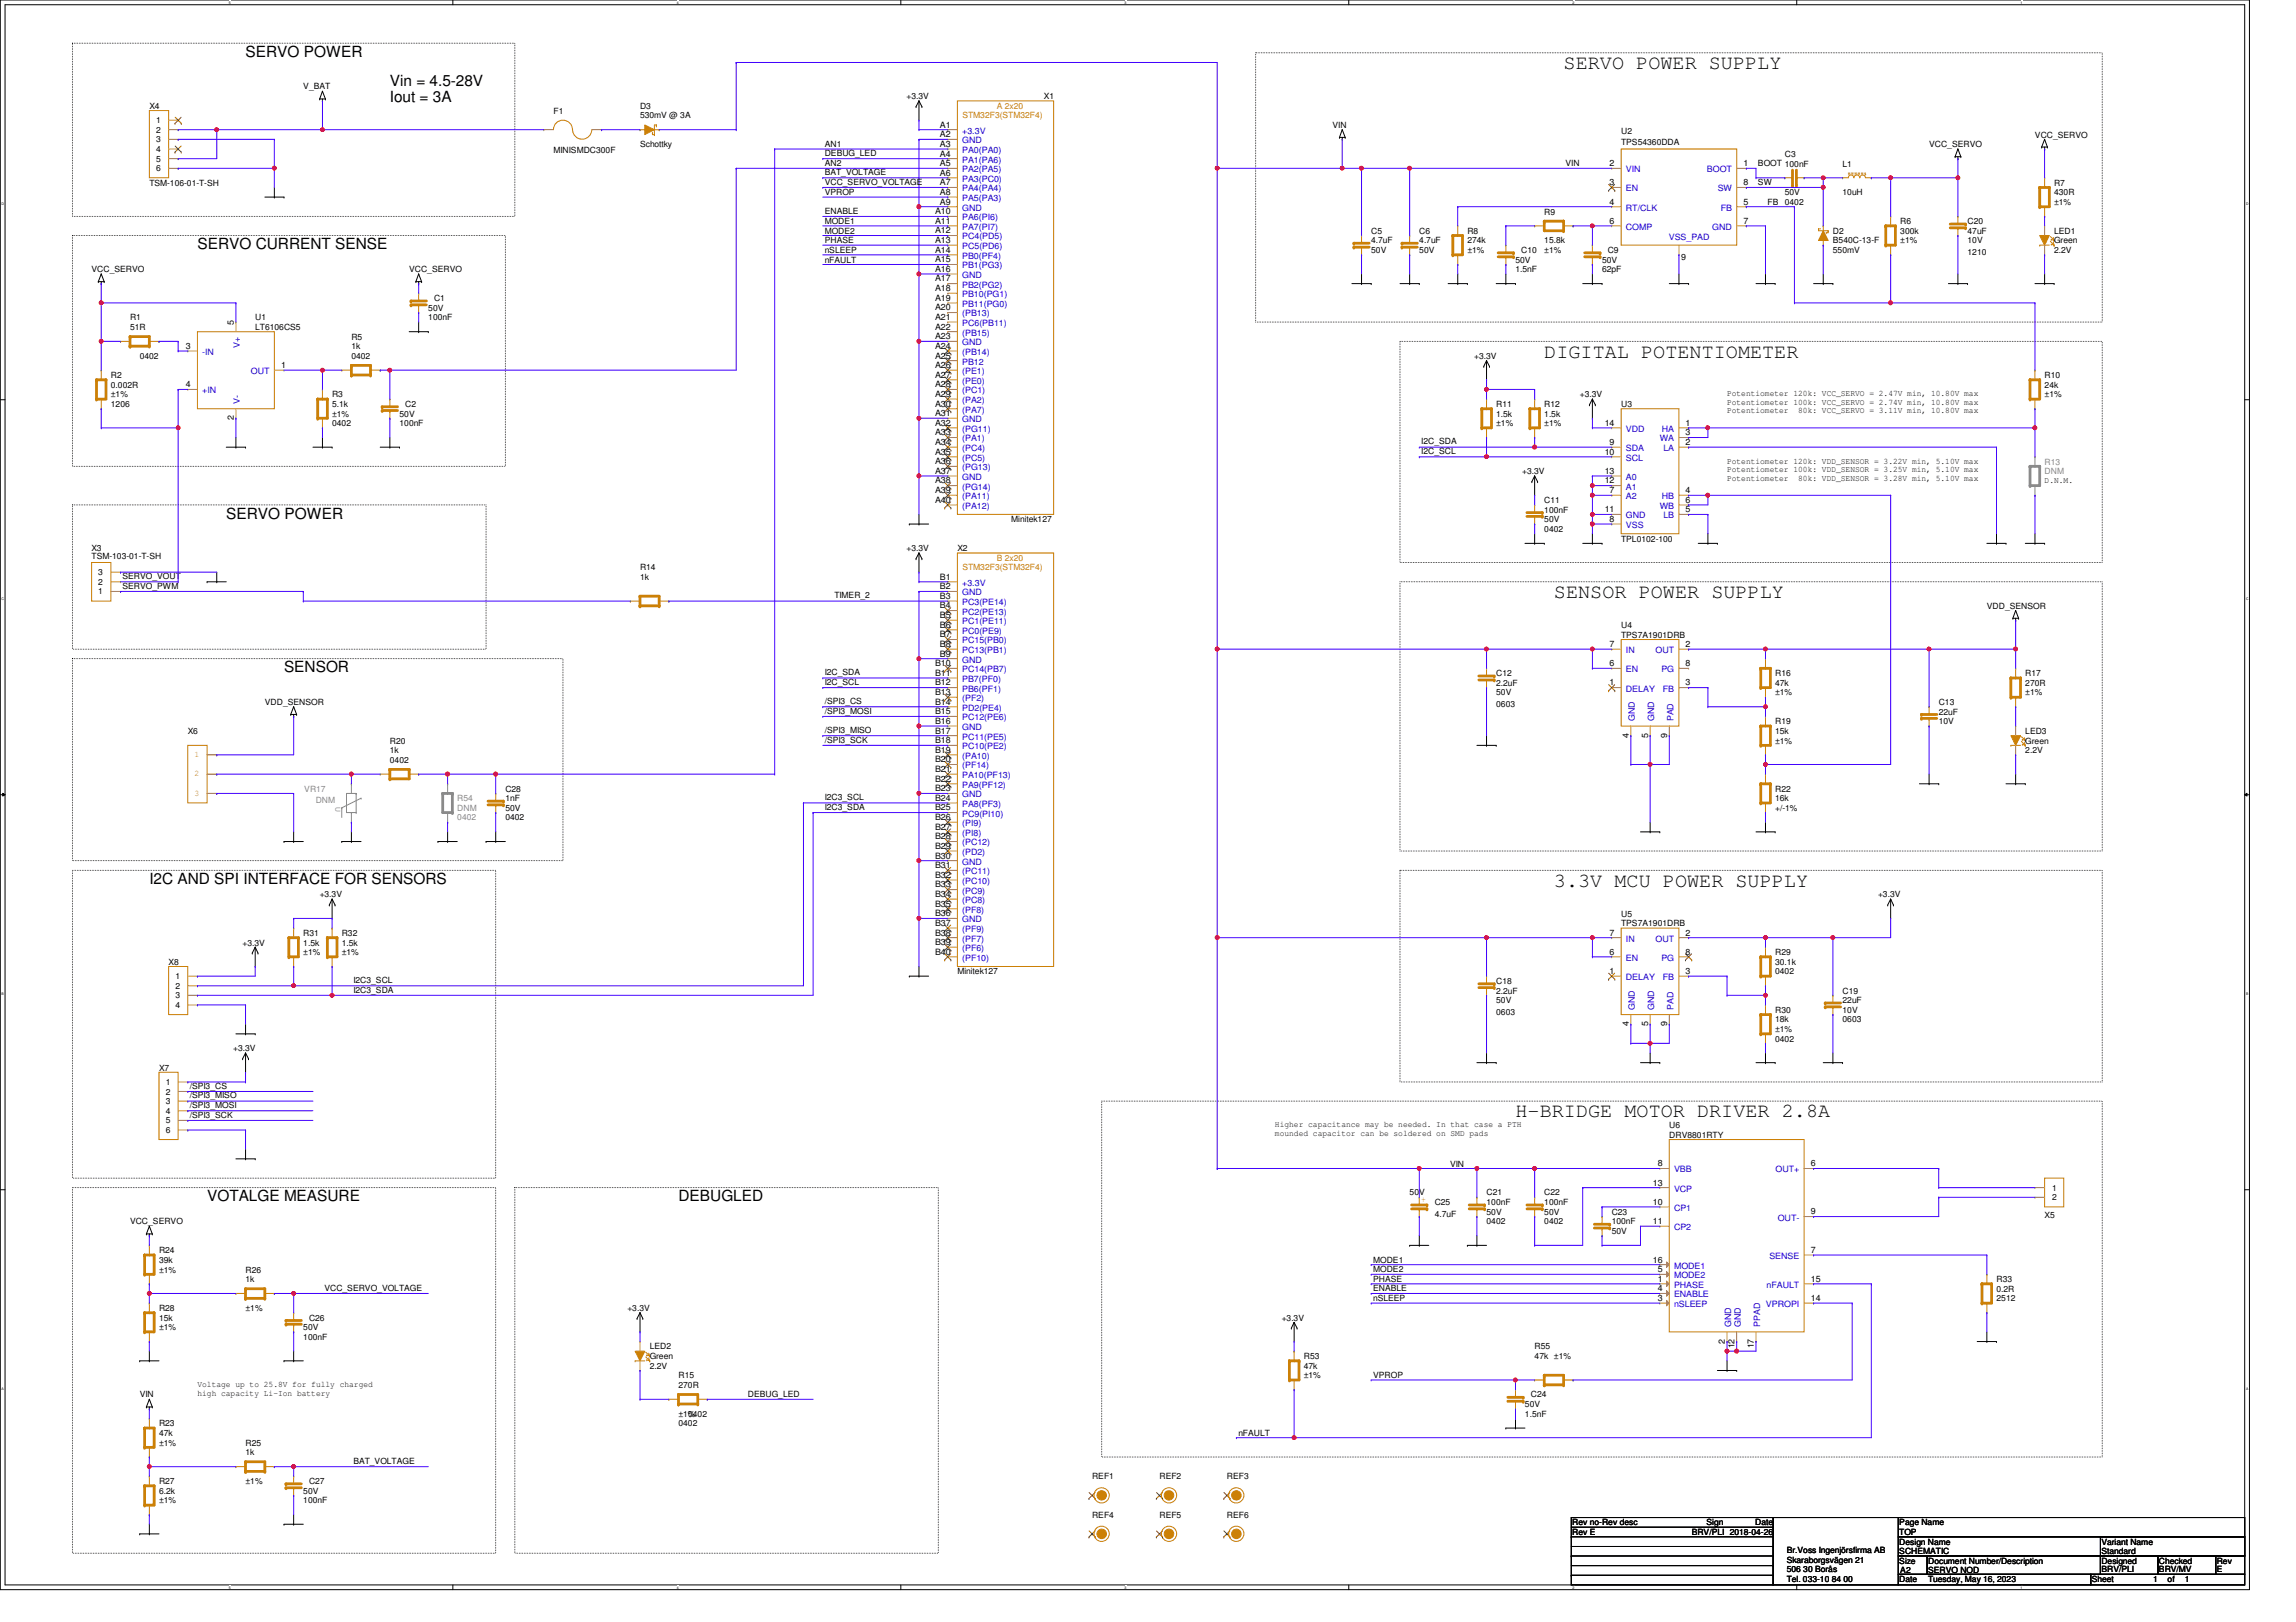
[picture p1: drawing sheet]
<svg xmlns="http://www.w3.org/2000/svg" width="297mm" height="210mm" viewBox="0 0 297 210" stroke-linecap="round" stroke-linejoin="round" font-family="sans-serif">
<defs><g id="words">
<g font-size="2.6">
<text x="202.3" y="8.9">SERVO POWER SUPPLY</text>
<text x="199.8" y="46.3">DIGITAL POTENTIOMETER</text>
<text x="201" y="77.4">SENSOR POWER SUPPLY</text>
<text x="201" y="114.7">3.3V MCU POWER SUPPLY</text>
<text x="196.1" y="144.6">H-BRIDGE MOTOR DRIVER 2.8A</text>
</g>
<g font-size="2">
<text x="31.8" y="7.4">SERVO POWER</text>
<text x="50.4" y="11.1">Vin = 4.5-28V</text>
<text x="50.4" y="13.2">Iout = 3A</text>
<text x="25.5" y="32.3">SERVO CURRENT SENSE</text>
<text x="29.3" y="67.1">SERVO POWER</text>
<text x="36.7" y="87">SENSOR</text>
<text x="19.3" y="114.4">I2C AND SPI INTERFACE FOR SENSORS</text>
<text x="26.8" y="155.5">VOTALGE MEASURE</text>
<text x="87.8" y="155.5">DEBUGLED</text>
</g>
<g font-size="1.1">
<text x="39.2" y="11.6">V_BAT</text>
<text x="19.3" y="14.1">X4</text>
<text x="20.2" y="15.9">1</text>
<text x="20.2" y="17.2">2</text>
<text x="71.6" y="14.7">F1</text>
<text x="82.8" y="14.1">D3</text>
<text x="82.8" y="15.3">530mV @ 3A</text>
<text x="117.3" y="12.8">+3.3V</text>
<text x="121.6" y="16.5">A1</text>
<text x="121.6" y="17.8">A2</text>
<text x="135.1" y="12.8">X1</text>
<text x="172.4" y="16.6">VIN</text>
<text x="209.7" y="17.3">U2</text>
<text x="263.3" y="17.8">VCC_SERVO</text>
<text x="20.2" y="18.4">3</text>
<text x="20.2" y="19.7">4</text>
<text x="20.2" y="20.9">5</text>
<text x="20.2" y="22.2">6</text>
<text x="71.6" y="19.8">MINISMDC300F</text>
<text x="82.8" y="19.1">Schottky</text>
<text x="106.7" y="22.6">BAT_VOLTAGE</text>
<text x="106.7" y="23.9">VCC_SERVO_VOLTAGE</text>
<text x="106.7" y="19">AN1</text>
<text x="106.7" y="21.5">AN2</text>
<text x="106.7" y="20.2">DEBUG_LED</text>
<text x="121.6" y="19">A3</text>
<text x="121.6" y="20.3">A4</text>
<text x="121.6" y="21.5">A5</text>
<text x="121.6" y="22.7">A6</text>
<text x="121.6" y="24">A7</text>
<text x="202.5" y="21.5">VIN</text>
<text x="208.2" y="21.5">2</text>
<text x="208.2" y="24">3</text>
<text x="209.7" y="18.8">TPS54360DDA</text>
<text x="225.5" y="24">8</text>
<text x="225.5" y="21.5">1</text>
<text x="227.4" y="21.5">BOOT 100nF</text>
<text x="230.9" y="20.3">C3</text>
<text x="238.4" y="21.5">L1</text>
<text x="249.6" y="19.1">VCC_SERVO</text>
<text x="19.3" y="24">TSM-106-01-T-SH</text>
<text x="106.7" y="25.3">VPROP</text>
<text x="106.7" y="27.7">ENABLE</text>
<text x="106.7" y="29">MODE1</text>
<text x="121" y="27.7">A10</text>
<text x="121" y="29">A11</text>
<text x="121.6" y="25.2">A8</text>
<text x="121.6" y="26.5">A9</text>
<text x="199.8" y="27.8">R9</text>
<text x="208.2" y="26.5">4</text>
<text x="208.2" y="29">6</text>
<text x="225.5" y="26.5">5</text>
<text x="225.5" y="29">7</text>
<text x="227.4" y="24">SW</text>
<text x="228.7" y="26.5">FB</text>
<text x="230.9" y="25.3">50V</text>
<text x="230.9" y="26.5">0402</text>
<text x="238.4" y="25.3">10uH</text>
<text x="245.8" y="29">R6</text>
<text x="254.5" y="29">C20</text>
<text x="265.7" y="24">R7</text>
<text x="265.7" y="25.3">430R</text>
<text x="265.7" y="26.5">±1%</text>
<text x="11.9" y="35.2">VCC_SERVO</text>
<text x="52.9" y="35.2">VCC_SERVO</text>
<text x="106.7" y="30.2">MODE2</text>
<text x="106.7" y="32.7">nSLEEP</text>
<text x="106.7" y="31.5">PHASE</text>
<text x="106.7" y="34">nFAULT</text>
<text x="121" y="30.2">A12</text>
<text x="121" y="31.5">A13</text>
<text x="121" y="32.7">A14</text>
<text x="121" y="34">A15</text>
<text x="121" y="35.2">A16</text>
<text x="177.4" y="30.2">C5</text>
<text x="177.4" y="31.5">4.7uF</text>
<text x="177.4" y="32.7">50V</text>
<text x="183.6" y="30.2">C6</text>
<text x="183.6" y="31.5">4.7uF</text>
<text x="183.6" y="32.7">50V</text>
<text x="189.8" y="30.2">R8</text>
<text x="189.8" y="31.5">274k</text>
<text x="189.8" y="32.7">±1%</text>
<text x="196.1" y="35.2">1.5nF</text>
<text x="196.1" y="34">50V</text>
<text x="196.8" y="32.7">C10</text>
<text x="199.8" y="31.5">15.8k</text>
<text x="199.8" y="32.7">±1%</text>
<text x="207.3" y="35.2">62pF</text>
<text x="207.3" y="34">50V</text>
<text x="208" y="32.7">C9</text>
<text x="217.5" y="33.6">9</text>
<text x="237.1" y="30.2">D2</text>
<text x="237.1" y="31.5">B540C-13-F</text>
<text x="237.1" y="32.7">550mV</text>
<text x="245.8" y="30.2">300k</text>
<text x="245.8" y="31.5">±1%</text>
<text x="254.5" y="30.2">47uF</text>
<text x="254.5" y="31.5">10V</text>
<text x="254.5" y="33">1210</text>
<text x="265.7" y="30.2">LED1</text>
<text x="265.7" y="31.5">Green</text>
<text x="265.7" y="32.7">2.2V</text>
<text x="16.8" y="41.5">R1</text>
<text x="33" y="41.5">U1</text>
<text x="55.4" y="41.5">100nF</text>
<text x="55.4" y="40.2">50V</text>
<text x="56.2" y="39">C1</text>
<text x="121" y="36.4">A17</text>
<text x="121" y="37.7">A18</text>
<text x="121" y="38.9">A19</text>
<text x="121" y="40.2">A20</text>
<text x="121" y="41.4">A21</text>
<text x="16.8" y="42.7">51R</text>
<text x="18.1" y="46.4">0402</text>
<text x="24" y="45.1">3</text>
<text x="30.2" y="42.1" transform="rotate(-90 30.2 42.1)">5</text>
<text x="33" y="42.7">LT6106CS5</text>
<text x="36.4" y="47.6">1</text>
<text x="45.5" y="43.9">R5</text>
<text x="45.5" y="45.2">1k</text>
<text x="45.5" y="46.4">0402</text>
<text x="121" y="42.7">A22</text>
<text x="121" y="45.1">A24</text>
<text x="121" y="47.6">A26</text>
<text x="121" y="43.9">A23</text>
<text x="121" y="46.4">A25</text>
<text x="190.7" y="46.4">+3.3V</text>
<text x="14.3" y="48.9">R2</text>
<text x="14.3" y="50.2">0.002R</text>
<text x="14.3" y="52.7">1206</text>
<text x="14.3" y="51.4">±1%</text>
<text x="24" y="50.1">4</text>
<text x="43" y="51.4">R3</text>
<text x="43" y="52.7">5.1k</text>
<text x="43" y="53.9">±1%</text>
<text x="51.7" y="53.9">50V</text>
<text x="52.4" y="52.7">C2</text>
<text x="121" y="48.9">A27</text>
<text x="121" y="53.8">A31</text>
<text x="121" y="50.1">A28</text>
<text x="121" y="51.4">A29</text>
<text x="121" y="52.6">A30</text>
<text x="193.6" y="52.7">R11</text>
<text x="193.6" y="53.9">1.5k</text>
<text x="199.8" y="52.7">R12</text>
<text x="199.8" y="53.9">1.5k</text>
<text x="204.4" y="51.4">+3.3V</text>
<text x="209.7" y="52.7">U3</text>
<text x="223.4" y="51.3">Potentiometer 120k: VCC_SERVO = 2.47V min, 10.80V max</text>
<text x="223.4" y="52.4">Potentiometer 100k: VCC_SERVO = 2.74V min, 10.80V max</text>
<text x="223.4" y="53.5">Potentiometer</text>
<text x="232.6" y="53.5">80k: VCC_SERVO = 3.11V min, 10.80V max</text>
<text x="264.5" y="48.9">R10</text>
<text x="264.5" y="50.2">24k</text>
<text x="264.5" y="51.4">±1%</text>
<text x="30.2" y="54.4" transform="rotate(-90 30.2 54.4)">2</text>
<text x="43" y="55.1">0402</text>
<text x="51.7" y="55.1">100nF</text>
<text x="121" y="55.1">A32</text>
<text x="121" y="56.3">A33</text>
<text x="121" y="57.6">A34</text>
<text x="121" y="58.8">A35</text>
<text x="183.9" y="57.5">I2C_SDA</text>
<text x="183.9" y="58.8">I2C_SCL</text>
<text x="193.6" y="55.1">±1%</text>
<text x="199.8" y="55.1">±1%</text>
<text x="207.6" y="58.8">10</text>
<text x="207.6" y="55.1">14</text>
<text x="208.2" y="57.6">9</text>
<text x="218.1" y="55.1">1</text>
<text x="218.1" y="57.6">2</text>
<text x="218.1" y="56.3">3</text>
<text x="121" y="65.1">A40</text>
<text x="121" y="63.8">A39</text>
<text x="121" y="60.1">A36</text>
<text x="121" y="62.6">A38</text>
<text x="121" y="61.3">A37</text>
<text x="196.9" y="61.4">+3.3V</text>
<text x="199.8" y="65.1">C11</text>
<text x="207.6" y="61.3">13</text>
<text x="207.6" y="62.6">12</text>
<text x="208.2" y="63.8">7</text>
<text x="218.1" y="63.8">4</text>
<text x="218.1" y="65.1">6</text>
<text x="223.4" y="60">Potentiometer 120k: VDD_SENSOR = 3.22V min, 5.10V max</text>
<text x="223.4" y="61.1">Potentiometer 100k: VDD_SENSOR = 3.25V min, 5.10V max</text>
<text x="223.4" y="62.2">Potentiometer</text>
<text x="232.6" y="62.2">80k: VDD_SENSOR = 3.28V min, 5.10V max</text>
<text x="264.5" y="62.5">D.N.M.</text>
<text x="11.9" y="71.3">X3</text>
<text x="117.3" y="71.3">+3.3V</text>
<text x="123.9" y="71.3">X2</text>
<text x="130.8" y="67.6">Minitek127</text>
<text x="199.8" y="66.4">100nF</text>
<text x="199.8" y="67.6">50V</text>
<text x="199.8" y="68.8">0402</text>
<text x="207.6" y="66.3">11</text>
<text x="208.2" y="67.5">8</text>
<text x="209.7" y="70.1">TPL0102-100</text>
<text x="218.1" y="66.3">5</text>
<text x="11.9" y="72.3">TSM-103-01-T-SH</text>
<text x="12.7" y="76.9">1</text>
<text x="12.7" y="75.7">2</text>
<text x="12.7" y="74.4">3</text>
<text x="15.9" y="76.2">SERVO_PWM</text>
<text x="15.9" y="74.9">SERVO_VOUT</text>
<text x="82.8" y="73.8">R14</text>
<text x="82.8" y="75.1">1k</text>
<text x="107.9" y="77.4">TIMER_2</text>
<text x="121.6" y="75">B1</text>
<text x="121.6" y="76.3">B2</text>
<text x="121.6" y="77.5">B3</text>
<text x="121.6" y="78.7">B4</text>
<text x="121.6" y="80">B5</text>
<text x="121.6" y="81.2">B6</text>
<text x="121.6" y="82.5">B7</text>
<text x="121.6" y="83.7">B8</text>
<text x="208.2" y="83.7">7</text>
<text x="209.7" y="81.3">U4</text>
<text x="209.7" y="82.5">TPS7A1901DRB</text>
<text x="218.1" y="83.7">2</text>
<text x="257" y="78.8">VDD_SENSOR</text>
<text x="106.7" y="88.6">I2C_SCL</text>
<text x="106.7" y="87.4">I2C_SDA</text>
<text x="121" y="86.2">B10</text>
<text x="121" y="87.5">B11</text>
<text x="121" y="88.7">B12</text>
<text x="121" y="90">B13</text>
<text x="121.6" y="85">B9</text>
<text x="193.6" y="87.5">C12</text>
<text x="193.6" y="88.8">2.2uF</text>
<text x="208.2" y="88.7">1</text>
<text x="208.2" y="86.2">6</text>
<text x="218.1" y="88.7">3</text>
<text x="218.1" y="86.2">8</text>
<text x="229.7" y="87.5">R16</text>
<text x="229.7" y="88.8">47k</text>
<text x="262" y="87.5">R17</text>
<text x="262" y="88.8">270R</text>
<text x="24.3" y="95">X6</text>
<text x="34.3" y="91.2">VDD_SENSOR</text>
<text x="106.7" y="91.1">/SPI3_CS</text>
<text x="106.7" y="92.4">/SPI3_MOSI</text>
<text x="106.7" y="94.8">/SPI3_MISO</text>
<text x="121" y="91.2">B14</text>
<text x="121" y="92.4">B15</text>
<text x="121" y="94.9">B17</text>
<text x="121" y="93.7">B16</text>
<text x="193.6" y="90">50V</text>
<text x="193.6" y="91.5">0603</text>
<text x="210.7" y="95.5" transform="rotate(-90 210.7 95.5)">4</text>
<text x="213.2" y="95.5" transform="rotate(-90 213.2 95.5)">5</text>
<text x="215.7" y="95.5" transform="rotate(-90 215.7 95.5)">9</text>
<text x="229.7" y="93.7">R19</text>
<text x="229.7" y="95">15k</text>
<text x="229.7" y="90">±1%</text>
<text x="250.8" y="91.2">C13</text>
<text x="250.8" y="92.5">22uF</text>
<text x="250.8" y="93.7">10V</text>
<text x="262" y="95">LED3</text>
<text x="262" y="90">±1%</text>
<text x="50.4" y="96.2">R20</text>
<text x="50.4" y="97.5">1k</text>
<text x="50.4" y="98.7">0402</text>
<text x="106.7" y="96.1">/SPI3_SCK</text>
<text x="121" y="96.2">B18</text>
<text x="121" y="97.4">B19</text>
<text x="121" y="98.7">B20</text>
<text x="121" y="99.9">B21</text>
<text x="121" y="101.2">B22</text>
<text x="229.7" y="96.2">±1%</text>
<text x="262" y="96.2">Green</text>
<text x="262" y="97.5">2.2V</text>
<text x="65.4" y="102.4">C28</text>
<text x="65.4" y="103.7">1nF</text>
<text x="65.4" y="104.9">50V</text>
<text x="65.4" y="106.2">0402</text>
<text x="106.7" y="104.8">I2C3_SDA</text>
<text x="106.7" y="103.5">I2C3_SCL</text>
<text x="121" y="103.6">B24</text>
<text x="121" y="104.9">B25</text>
<text x="121" y="106.1">B26</text>
<text x="121" y="107.4">B27</text>
<text x="121" y="102.4">B23</text>
<text x="229.7" y="102.4">R22</text>
<text x="229.7" y="103.7">16k</text>
<text x="229.7" y="104.9">+/-1%</text>
<text x="121" y="111.1">B30</text>
<text x="121" y="108.6">B28</text>
<text x="121" y="109.9">B29</text>
<text x="121" y="112.4">B31</text>
<text x="121" y="113.6">B32</text>
<text x="41.4" y="116.1">+3.3V</text>
<text x="121" y="114.9">B33</text>
<text x="121" y="116.1">B34</text>
<text x="121" y="117.3">B35</text>
<text x="121" y="119.8">B37</text>
<text x="121" y="118.6">B36</text>
<text x="209.7" y="118.6">U5</text>
<text x="209.7" y="119.9">TPS7A1901DRB</text>
<text x="243" y="116.1">+3.3V</text>
<text x="21.8" y="124.8">X8</text>
<text x="31.4" y="122.4">+3.3V</text>
<text x="39.2" y="121.1">R31</text>
<text x="39.2" y="122.4">1.5k</text>
<text x="39.2" y="123.6">±1%</text>
<text x="44.2" y="121.1">R32</text>
<text x="44.2" y="122.4">1.5k</text>
<text x="44.2" y="123.6">±1%</text>
<text x="121" y="121.1">B38</text>
<text x="121" y="122.3">B39</text>
<text x="121" y="123.6">B40</text>
<text x="208.2" y="123.6">6</text>
<text x="208.2" y="121.1">7</text>
<text x="218.1" y="121.1">2</text>
<text x="218.1" y="123.6">8</text>
<text x="229.7" y="123.6">R29</text>
<text x="229.7" y="124.8">30.1k</text>
<text x="22.7" y="126.7">1</text>
<text x="22.7" y="128">2</text>
<text x="22.7" y="129.2">3</text>
<text x="22.7" y="130.5">4</text>
<text x="45.7" y="127.2">I2C3_SCL</text>
<text x="45.7" y="128.4">I2C3_SDA</text>
<text x="123.9" y="126.1">Minitek127</text>
<text x="193.6" y="127.3">C18</text>
<text x="193.6" y="128.6">2.2uF</text>
<text x="193.6" y="129.8">50V</text>
<text x="193.6" y="131.3">0603</text>
<text x="208.2" y="126">1</text>
<text x="218.1" y="126">3</text>
<text x="229.7" y="131.1">R30</text>
<text x="229.7" y="126.1">0402</text>
<text x="238.4" y="128.6">C19</text>
<text x="238.4" y="129.8">22uF</text>
<text x="238.4" y="131.1">10V</text>
<text x="30.2" y="136">+3.3V</text>
<text x="210.7" y="132.8" transform="rotate(-90 210.7 132.8)">4</text>
<text x="213.2" y="132.8" transform="rotate(-90 213.2 132.8)">5</text>
<text x="215.7" y="132.8" transform="rotate(-90 215.7 132.8)">9</text>
<text x="229.7" y="132.3">18k</text>
<text x="229.7" y="134.8">0402</text>
<text x="229.7" y="133.6">±1%</text>
<text x="238.4" y="132.3">0603</text>
<text x="20.6" y="138.5">X7</text>
<text x="21.4" y="140.4">1</text>
<text x="21.4" y="141.6">2</text>
<text x="21.4" y="142.9">3</text>
<text x="24.6" y="140.9">/SPI3_CS</text>
<text x="24.6" y="142.1">/SPI3_MISO</text>
<text x="24.6" y="143.4">/SPI3_MOSI</text>
<text x="21.4" y="144.1">4</text>
<text x="21.4" y="145.4">5</text>
<text x="21.4" y="146.6">6</text>
<text x="24.6" y="144.6">/SPI3_SCK</text>
<text x="164.9" y="145.9">Higher capacitance may be needed. In that case a PTH</text>
<text x="164.9" y="147">mounded capacitor can be soldered on SMD pads</text>
<text x="216" y="146">U6</text>
<text x="216" y="147.3">DRV8801RTY</text>
<text x="182.4" y="154.7">50V</text>
<text x="185.6" y="156">C25</text>
<text x="187.6" y="151">VIN</text>
<text x="192.3" y="154.7">C21</text>
<text x="192.3" y="156">100nF</text>
<text x="199.8" y="154.7">C22</text>
<text x="199.8" y="156">100nF</text>
<text x="213.8" y="155.9">10</text>
<text x="213.8" y="153.4">13</text>
<text x="214.5" y="150.9">8</text>
<text x="234.3" y="150.9">6</text>
<text x="265.5" y="154.1">1</text>
<text x="265.5" y="155.3">2</text>
<text x="16.8" y="158.5">VCC_SERVO</text>
<text x="185.6" y="157.5">4.7uF</text>
<text x="192.3" y="157.2">50V</text>
<text x="192.3" y="158.5">0402</text>
<text x="199.8" y="157.2">50V</text>
<text x="199.8" y="158.5">0402</text>
<text x="208.5" y="157.2">C23</text>
<text x="208.5" y="158.5">100nF</text>
<text x="208.5" y="159.7">50V</text>
<text x="213.8" y="158.4">11</text>
<text x="234.3" y="157.2">9</text>
<text x="264.5" y="157.6">X5</text>
<text x="20.6" y="162.2">R24</text>
<text x="20.6" y="163.4">39k</text>
<text x="20.6" y="164.7">±1%</text>
<text x="31.8" y="164.7">R26</text>
<text x="31.8" y="165.9">1k</text>
<text x="42" y="167">VCC_SERVO_VOLTAGE</text>
<text x="177.6" y="163.4">MODE1</text>
<text x="177.6" y="164.7">MODE2</text>
<text x="177.6" y="165.9">PHASE</text>
<text x="177.6" y="167.1">ENABLE</text>
<text x="213.8" y="163.4">16</text>
<text x="214.5" y="164.6">5</text>
<text x="214.5" y="165.9">1</text>
<text x="214.5" y="167.1">4</text>
<text x="234.3" y="162.1">7</text>
<text x="234.3" y="165.9">15</text>
<text x="258.3" y="165.9">R33</text>
<text x="258.3" y="167.2">0.2R</text>
<text x="20.6" y="169.7">R28</text>
<text x="20.6" y="170.9">15k</text>
<text x="20.6" y="172.1">±1%</text>
<text x="31.8" y="169.7">±1%</text>
<text x="39.2" y="173.4">100nF</text>
<text x="39.2" y="172.1">50V</text>
<text x="40" y="170.9">C26</text>
<text x="81.2" y="169.7">+3.3V</text>
<text x="165.8" y="170.9">+3.3V</text>
<text x="177.6" y="168.4">nSLEEP</text>
<text x="214.5" y="168.4">3</text>
<text x="223.2" y="173.9" transform="rotate(-90 223.2 173.9)">2</text>
<text x="234.3" y="168.4">14</text>
<text x="258.3" y="168.4">2512</text>
<text x="25.5" y="179.5">Voltage up to 25.8V for fully charged</text>
<text x="84" y="174.6">LED2</text>
<text x="84" y="175.9">Green</text>
<text x="84" y="177.1">2.2V</text>
<text x="87.8" y="178.4">R15</text>
<text x="87.8" y="179.6">270R</text>
<text x="168.7" y="175.9">R53</text>
<text x="168.7" y="177.1">47k</text>
<text x="168.7" y="178.4">±1%</text>
<text x="177.6" y="178.3">VPROP</text>
<text x="198.5" y="174.6">R55</text>
<text x="198.5" y="175.9">47k ±1%</text>
<text x="224.4" y="174.5" transform="rotate(-90 224.4 174.5)">12</text>
<text x="226.9" y="174.5" transform="rotate(-90 226.9 174.5)">17</text>
<text x="18.1" y="180.8">VIN</text>
<text x="20.6" y="184.6">R23</text>
<text x="20.6" y="185.8">47k</text>
<text x="25.5" y="180.6">high capacity Li-Ion battery</text>
<text x="87.8" y="184.6">0402</text>
<text x="87.8" y="183.3">±1%</text>
<text x="89" y="183.3">0402</text>
<text x="96.7" y="180.7">DEBUG_LED</text>
<text x="160.2" y="185.8">nFAULT</text>
<text x="197.3" y="183.3">1.5nF</text>
<text x="197.3" y="182.1">50V</text>
<text x="198.1" y="180.8">C24</text>
<text x="20.6" y="187.1">±1%</text>
<text x="31.8" y="187.1">R25</text>
<text x="31.8" y="188.3">1k</text>
<text x="45.7" y="189.4">BAT_VOLTAGE</text>
<text x="141.3" y="191.4">REF1</text>
<text x="150" y="191.4">REF2</text>
<text x="158.7" y="191.4">REF3</text>
<text x="20.6" y="192">R27</text>
<text x="20.6" y="193.3">6.2k</text>
<text x="20.6" y="194.5">±1%</text>
<text x="31.8" y="192">±1%</text>
<text x="39.2" y="194.5">100nF</text>
<text x="39.2" y="193.3">50V</text>
<text x="40" y="192">C27</text>
<text x="141.3" y="196.4">REF4</text>
<text x="150" y="196.4">REF5</text>
<text x="158.7" y="196.4">REF6</text>
<text x="203.4" y="197.4">Rev no-Rev desc</text>
<text x="220.8" y="197.4">Sign</text>
<text x="227.1" y="197.4">Date</text>
<text x="245.7" y="197.4">Page Name</text>
<text x="203.4" y="198.6">Rev E</text>
<text x="218.9" y="198.6">BRV/PLI 2018-04-26</text>
<text x="231.2" y="202.3">Skaraborgsvägen 21</text>
<text x="231.2" y="203.5">506 30 Borås</text>
<text x="231.2" y="201">Br.Voss Ingenjörsfirma AB</text>
<text x="245.7" y="199.9">Design Name</text>
<text x="245.7" y="202.4">Size</text>
<text x="245.7" y="198.6">TOP</text>
<text x="245.7" y="201.1">SCHEMATIC</text>
<text x="245.8" y="203.6">A2</text>
<text x="249.4" y="202.4">Document Number/Description</text>
<text x="249.4" y="203.6">SERVO NOD</text>
<text x="271.9" y="202.4">Designed</text>
<text x="271.9" y="199.9">Variant Name</text>
<text x="271.9" y="203.5">BRV/PLI</text>
<text x="271.9" y="201.1">Standard</text>
<text x="279.3" y="202.4">Checked</text>
<text x="279.3" y="203.5">BRV/MV</text>
<text x="286.8" y="202.4">Rev</text>
<text x="286.8" y="203.5">E</text>
<text x="231.2" y="204.7">Tel. 033-10 84 00</text>
<text x="245.7" y="204.7">Date</text>
<text x="249.4" y="204.7">Tuesday, May 16, 2023</text>
<text x="270.6" y="204.7">Sheet</text>
<text x="278.6" y="204.7">1</text>
<text x="280.4" y="204.7">of</text>
<text x="282.7" y="204.7">1</text>
</g>
<g font-size="1.1" fill="#00c">
<text x="124.5" y="17.3">+3.3V</text>
<text x="124.5" y="19.8">PA0(PA0)</text>
<text x="124.5" y="21">PA1(PA6)</text>
<text x="124.5" y="22.3">PA2(PA5)</text>
<text x="124.5" y="23.5">PA3(PC0)</text>
<text x="124.5" y="18.5">GND</text>
<text x="210.4" y="22.3">VIN</text>
<text x="220.8" y="22.3">BOOT</text>
<text x="124.5" y="24.8">PA4(PA4)</text>
<text x="124.5" y="26">PA5(PA3)</text>
<text x="124.5" y="28.5">PA6(PI6)</text>
<text x="124.5" y="29.7">PA7(PI7)</text>
<text x="124.5" y="27.3">GND</text>
<text x="210.4" y="24.8">EN</text>
<text x="210.4" y="27.3">RT/CLK</text>
<text x="210.4" y="29.7">COMP</text>
<text x="221.5" y="29.7">GND</text>
<text x="222.2" y="24.8">SW</text>
<text x="222.6" y="27.3">FB</text>
<text x="124.5" y="31">PC4(PD5)</text>
<text x="124.5" y="32.2">PC5(PD6)</text>
<text x="124.5" y="33.5">PB0(PF4)</text>
<text x="124.5" y="34.7">PB1(PG3)</text>
<text x="124.5" y="36">GND</text>
<text x="215.9" y="31.1">VSS_PAD</text>
<text x="124.5" y="37.2">PB2(PG2)</text>
<text x="124.5" y="38.5">PB10(PG1)</text>
<text x="124.5" y="39.7">PB11(PG0)</text>
<text x="124.5" y="41">(PB13)</text>
<text x="26.2" y="45.9">-IN</text>
<text x="31" y="45" transform="rotate(-90 31 45)">V+</text>
<text x="124.5" y="42.2">PC6(PB11)</text>
<text x="124.5" y="43.4">(PB15)</text>
<text x="124.5" y="45.9">(PB14)</text>
<text x="124.5" y="44.7">GND</text>
<text x="124.5" y="47.2">PB12</text>
<text x="26.2" y="50.9">+IN</text>
<text x="31" y="52.3" transform="rotate(-90 31 52.3)">V-</text>
<text x="32.5" y="48.4">OUT</text>
<text x="124.5" y="48.4">(PE1)</text>
<text x="124.5" y="49.7">(PE0)</text>
<text x="124.5" y="50.9">(PC1)</text>
<text x="124.5" y="52.2">(PA2)</text>
<text x="124.5" y="53.4">(PA7)</text>
<text x="124.5" y="54.6">GND</text>
<text x="124.5" y="55.9">(PG11)</text>
<text x="124.5" y="57.1">(PA1)</text>
<text x="124.5" y="58.4">(PC4)</text>
<text x="124.5" y="59.6">(PC5)</text>
<text x="210.4" y="58.4">SDA</text>
<text x="210.4" y="59.6">SCL</text>
<text x="210.4" y="55.9">VDD</text>
<text x="214.8" y="57.1">WA</text>
<text x="215" y="55.9">HA</text>
<text x="215.2" y="58.4">LA</text>
<text x="124.5" y="65.8">(PA12)</text>
<text x="124.5" y="64.6">(PA11)</text>
<text x="124.5" y="60.9">(PG13)</text>
<text x="124.5" y="63.4">(PG14)</text>
<text x="124.5" y="62.1">GND</text>
<text x="210.4" y="62.1">A0</text>
<text x="210.4" y="63.4">A1</text>
<text x="210.4" y="64.6">A2</text>
<text x="214.8" y="65.8">WB</text>
<text x="215" y="64.6">HB</text>
<text x="210.4" y="68.3">VSS</text>
<text x="210.4" y="67.1">GND</text>
<text x="215.2" y="67.1">LB</text>
<text x="124.5" y="75.8">+3.3V</text>
<text x="124.5" y="77">GND</text>
<text x="124.5" y="78.3">PC3(PE14)</text>
<text x="124.5" y="79.5">PC2(PE13)</text>
<text x="124.5" y="80.8">PC1(PE11)</text>
<text x="124.5" y="82">PC0(PE9)</text>
<text x="124.5" y="83.3">PC15(PB0)</text>
<text x="124.5" y="84.5">PC13(PB1)</text>
<text x="124.5" y="87">PC14(PB7)</text>
<text x="124.5" y="88.2">PB7(PF0)</text>
<text x="124.5" y="89.5">PB6(PF1)</text>
<text x="124.5" y="85.7">GND</text>
<text x="210.4" y="89.5">DELAY</text>
<text x="210.4" y="87">EN</text>
<text x="210.4" y="84.5">IN</text>
<text x="214.2" y="84.5">OUT</text>
<text x="214.9" y="87">PG</text>
<text x="215.1" y="89.5">FB</text>
<text x="124.5" y="90.7">(PF2)</text>
<text x="124.5" y="92">PD2(PE4)</text>
<text x="124.5" y="93.2">PC12(PE6)</text>
<text x="124.5" y="95.7">PC11(PE5)</text>
<text x="124.5" y="94.5">GND</text>
<text x="211.5" y="93.3" transform="rotate(-90 211.5 93.3)">GND</text>
<text x="214" y="93.3" transform="rotate(-90 214 93.3)">GND</text>
<text x="216.5" y="93.3" transform="rotate(-90 216.5 93.3)">PAD</text>
<text x="124.5" y="97">PC10(PE2)</text>
<text x="124.5" y="98.2">(PA10)</text>
<text x="124.5" y="99.4">(PF14)</text>
<text x="124.5" y="100.7">PA10(PF13)</text>
<text x="124.5" y="101.9">PA9(PF12)</text>
<text x="124.5" y="104.4">PA8(PF3)</text>
<text x="124.5" y="105.7">PC9(PI10)</text>
<text x="124.5" y="106.9">(PI9)</text>
<text x="124.5" y="103.2">GND</text>
<text x="124.5" y="108.2">(PI8)</text>
<text x="124.5" y="111.9">GND</text>
<text x="124.5" y="109.4">(PC12)</text>
<text x="124.5" y="110.6">(PD2)</text>
<text x="124.5" y="113.1">(PC11)</text>
<text x="124.5" y="114.4">(PC10)</text>
<text x="124.5" y="115.6">(PC9)</text>
<text x="124.5" y="116.9">(PC8)</text>
<text x="124.5" y="118.1">(PF8)</text>
<text x="124.5" y="119.4">GND</text>
<text x="124.5" y="120.6">(PF9)</text>
<text x="124.5" y="121.9">(PF7)</text>
<text x="124.5" y="123.1">(PF6)</text>
<text x="124.5" y="124.3">(PF10)</text>
<text x="210.4" y="124.3">EN</text>
<text x="210.4" y="121.9">IN</text>
<text x="214.2" y="121.9">OUT</text>
<text x="214.9" y="124.3">PG</text>
<text x="210.4" y="126.8">DELAY</text>
<text x="211.5" y="130.7" transform="rotate(-90 211.5 130.7)">GND</text>
<text x="214" y="130.7" transform="rotate(-90 214 130.7)">GND</text>
<text x="215.1" y="126.8">FB</text>
<text x="216.5" y="130.7" transform="rotate(-90 216.5 130.7)">PAD</text>
<text x="216.6" y="151.7">VBB</text>
<text x="216.6" y="154.2">VCP</text>
<text x="229.7" y="151.7">OUT+</text>
<text x="216.6" y="156.7">CP1</text>
<text x="216.6" y="159.2">CP2</text>
<text x="230" y="157.9">OUT-</text>
<text x="216.6" y="164.2">MODE1</text>
<text x="216.6" y="165.4">MODE2</text>
<text x="216.6" y="166.6">PHASE</text>
<text x="216.6" y="167.9">ENABLE</text>
<text x="228.5" y="166.6">nFAULT</text>
<text x="228.9" y="162.9">SENSE</text>
<text x="216.6" y="169.1">nSLEEP</text>
<text x="224" y="171.7" transform="rotate(-90 224 171.7)">GND</text>
<text x="225.2" y="171.7" transform="rotate(-90 225.2 171.7)">GND</text>
<text x="227.7" y="171.7" transform="rotate(-90 227.7 171.7)">PPAD</text>
<text x="228.5" y="169.1">VPROPI</text>
</g>
<g font-size="1.1" fill="#cc8006">
<text x="124.5" y="15.3">STM32F3(STM32F4)</text>
<text x="128.9" y="14.1">A 2x20</text>
<text x="124.5" y="73.8">STM32F3(STM32F4)</text>
<text x="128.9" y="72.6">B 2x20</text>
<text x="25.2" y="98">1</text>
<text x="25.2" y="100.5">2</text>
<text x="25.2" y="103">3</text>
<text x="183.9" y="155.6">+</text>
</g>
<g font-size="1.1" fill="#878787">
<text x="264.5" y="60.1">R13</text>
<text x="264.5" y="61.4">DNM</text>
<text x="39.4" y="102.4">VR17</text>
<text x="40.8" y="103.9">DNM</text>
<text x="59.2" y="103.7">R54</text>
<text x="59.2" y="104.9">DNM</text>
<text x="59.2" y="106.2">0402</text>
</g>
<text font-size=".9" fill="#878787" x="43.4" y="104.4" transform="rotate(90 43.4 104.4)">U</text>
<g font-size=".5">
<text x="29.6" y=".5">5</text>
<text x="87.5" y=".5">4</text>
<text x="145.5" y=".5">3</text>
<text x="203.5" y=".5">2</text>
<text x="261.4" y=".5">1</text>
<text x=".2" y="26.6">D</text>
<text x="290.6" y="26.6">D</text>
<text x=".2" y="77.7">C</text>
<text x="290.6" y="77.7">C</text>
<text x=".2" y="128.8">B</text>
<text x="290.6" y="128.8">B</text>
<text x=".2" y="179.9">A</text>
<text x="290.6" y="179.9">A</text>
<text x="29.6" y="205.6">5</text>
<text x="87.5" y="205.6">4</text>
<text x="145.5" y="205.6">3</text>
<text x="203.5" y="205.6">2</text>
<text x="261.4" y="205.6">1</text>
</g>
</g></defs>
<path d="M0 0h291v205.7h-291zM.7 .6h289.7v204.5h-289.7z" fill="none" stroke="#000" stroke-width=".13"/>
<g fill="#fff">
<path d="M29.6 .1h.3v.5h-.3z"/>
<path d="M29.6 205.2h.3v.5h-.3z"/>
</g>
<path d="M58.6 0v.6M58.6 205.1v.6" fill="none" stroke="#000" stroke-width=".13"/>
<g fill="#fff">
<path d="M87.5 .1h.3v.5h-.3z"/>
<path d="M87.5 205.2h.3v.5h-.3z"/>
</g>
<path d="M116.5 0v.6M116.5 205.1v.6" fill="none" stroke="#000" stroke-width=".13"/>
<g fill="#fff">
<path d="M145.5 .1h.3v.5h-.3z"/>
<path d="M145.5 205.2h.3v.5h-.3z"/>
</g>
<path d="M174.5 0v.6M174.5 205.1v.6" fill="none" stroke="#000" stroke-width=".13"/>
<g fill="#fff">
<path d="M203.5 .1h.2v.5h-.2z"/>
<path d="M203.5 205.2h.2v.5h-.2z"/>
</g>
<path d="M232.4 0v.6M232.4 205.1v.6" fill="none" stroke="#000" stroke-width=".13"/>
<g fill="#fff">
<path d="M261.4 .1h.3v.5h-.3z"/>
<path d="M261.4 205.2h.3v.5h-.3z"/>
<path d="M.2 26.2h.3v.5h-.3z"/>
<path d="M290.6 26.2h.3v.5h-.3z"/>
<path d="M.2 77.3h.3v.5h-.3z"/>
<path d="M290.6 77.3h.3v.5h-.3z"/>
</g>
<path d="M0 51.7h.7M290.4 51.7h.6" fill="none" stroke="#000" stroke-width=".13"/>
<g fill="#fff">
<path d="M.2 128.4h.3v.5h-.3z"/>
<path d="M290.6 128.4h.3v.5h-.3z"/>
</g>
<path d="M0 102.8h.7M.4 102.7l.3 .1-.3 .2zM290.4 102.8l.3-.1v.3zM290.4 102.8h.6" fill="none" stroke="#000" stroke-width=".13"/>
<path d="M.4 102.7l.3 .1-.3 .2zM290.4 102.8l.3-.1v.3z" fill="#000"/>
<g fill="#fff">
<path d="M.2 179.5h.3v.5h-.3z"/>
<path d="M290.6 179.5h.2v.5h-.2z"/>
</g>
<g fill="none" stroke="#000" stroke-width=".13">
<path d="M9.4 5.6h57.2v22.4h-57.2zM41.4 12.8h.1M41.4 12.8h.7M41.7 13.1h.1M41.7 11.8h.1M41.7 12.8v.3M41.7 11.8l-.3 1M41.7 11.8l.4 1M42.1 12.8h.1M118.5 13.8h.1M118.9 13.1h.1M118.9 13.1v2.5"/>
<path d="M118.9 13.1l.4 .7M118.9 13.1l-.4 .7M119.3 13.8h.1M162.5 6.8h109.5v34.9h-109.5zM173.3 17.8h.1M173.3 17.8h.7M173.6 18h.1M173.6 16.8h.1M173.6 17.8v.2M173.6 16.8l-.3 1M173.6 16.8l.4 1M174 17.8h.1"/>
<path d="M253.3 19.3h.1M253.3 19.3l-.4 1M253.3 19.3l.4 1M264.1 19h.1M264.1 19h.8M264.5 19.3h.1M264.5 18h.1M264.5 19v.3M264.5 18l-.4 1M264.5 18l.4 1M264.9 19h.1M9.4 30.5h56v29.8h-56z"/>
<path d="M12.7 36.4h.1M12.7 36.4h.8M13.1 36.7h.1M13.1 35.5h.1M13.1 36.4v.3M13.1 35.5l-.4 .9M13.1 35.5l.4 .9M13.5 36.4h.1M34.3 25.5h2.4M35.5 25.5h.1M35.5 24.3v1.2M36.7 25.5h.1"/>
<path d="M53.8 36.4h.1M53.8 36.4h.7M54.2 36.7h.1M54.2 35.5h.1M54.2 36.4v.3M54.2 35.5l-.4 .9M54.2 35.5l.3 .9M54.5 36.4h.1M174.9 36.7h2.5M176.1 36.7h.1M176.1 35.5v1.2M177.4 36.7h.1"/>
<path d="M181.1 36.7h2.5M182.4 36.7h.1M182.4 35.5v1.2M183.6 36.7h.1M187.3 36.7h2.5M188.6 36.7h.1M188.6 35.5v1.2M189.8 36.7h.1M193.6 36.7h2.5M194.8 36.7h.1M194.8 35.5v1.2M196.1 36.7h.1"/>
<path d="M204.8 36.7h2.5M206 36.7h.1M206 35.5v1.2M207.3 36.7h.1M216 36.7h2.5M217.2 36.7h.1M217.2 35.5v1.2M218.5 36.7h.1M227.2 36.7h2.5M228.4 36.7h.1M228.4 35.5v1.2M229.7 36.7h.1"/>
<path d="M234.6 36.7h2.5M235.9 36.7h.1M235.9 35.5v1.2M237.1 36.7h.1M252.1 36.7h2.4M252.9 20.3h.1M252.9 20.3h.8M253.3 20.5h.1M253.3 36.7h.1M253.3 20.3v.2M253.3 35.5v1.2M253.7 20.3h.1"/>
<path d="M254.5 36.7h.1M263.3 36.7h2.4M264.5 36.7h.1M264.5 35.5v1.2M265.7 36.7h.1M29.3 57.9h2.5M30.5 57.9h.1M30.5 56.6v1.3M31.8 57.9h.1M40.5 57.9h2.5M41.7 57.9h.1M41.7 56.6v1.3"/>
<path d="M43 57.9h.1M49.2 57.9h2.5M50.4 57.9h.1M50.4 56.6v1.3M51.7 57.9h.1M52.9 42.9h2.5M54.2 42.9h.1M54.2 41.7v1.2M55.4 42.9h.1M181.1 44.2h90.9v28.6h-90.9zM192 47.4h.1M192.3 46.7h.1"/>
<path d="M192.3 46.7v2.4M192.3 46.7l.4 .7M192.3 46.7l-.3 .7M192.7 47.4h.1M205.6 52.4h.1M206 51.6h.1M206 51.6v2.5M206 51.6l.4 .8M206 51.6l-.4 .8M206.4 52.4h.1M9.4 65.3h53.5v18.7h-53.5zM26.8 75.3h.1"/>
<path d="M26.8 75.3h2.5M28 75.3h.1M28 74v1.3M117.6 67.8h.1M117.6 67.8h2.5M118.5 72.3h.1M118.9 71.6h.1M118.9 67.8h.1M118.9 66.6v1.2M118.9 71.6v2.4M118.9 71.6l.4 .7M118.9 71.6l-.4 .7"/>
<path d="M119.3 72.3h.1M181.1 75.3h90.9v34.8h-90.9zM197.3 70.3h2.5M198.2 62.3h.1M198.5 70.3h.1M198.5 61.6h.1M198.5 61.6v2.5M198.5 69.1v1.2M198.5 61.6l.4 .7M198.5 61.6l-.3 .7M198.9 62.3h.1M199.8 70.3h.1"/>
<path d="M204.8 70.3h2.5M206 70.3h.1M206 69.1v1.2M207.3 70.3h.1M219.7 70.3h2.5M221 70.3h.1M221 69.1v1.2M222.2 70.3h.1M257 70.3h2.5M258.3 70.3h.1M258.3 69.1v1.2M259.5 70.3h.1"/>
<path d="M260.8 79h.1M260.8 79l-.4 1M260.8 79l.4 1M262 70.3h2.5M263.3 70.3h.1M263.3 69.1v1.2M264.5 70.3h.1M9.4 85.2h63.4v26.2h-63.4zM37.6 92.5h.1M37.6 92.5h.8M38 92.7h.1M38 91.5h.1"/>
<path d="M38 92.5v.2M38 91.5l-.4 1M38 91.5l.4 1M38.4 92.5h.1M191.1 96.5h2.5M192.3 96.5h.1M192.3 95.2v1.3M193.6 96.5h.1M260.4 80h.1M260.4 80h.8M260.8 80.3h.1M260.8 80v.3"/>
<path d="M261.2 80h.1M9.4 112.6h54.7v39.9h-54.7zM36.7 108.9h.1M36.7 108.9h2.5M38 108.9h.1M38 107.7v1.2M42.6 117.1h.1M43 116.4h.1M43 116.4v2.5M43 116.4l-.4 .7M43 116.4l.3 .7M43.3 117.1h.1"/>
<path d="M44.2 108.9h.1M44.2 108.9h2.5M45.5 108.9h.1M45.5 107.7v1.2M56.7 108.9h.1M56.7 108.9h2.5M57.9 108.9h.1M57.9 107.7v1.2M62.9 108.9h.1M62.9 108.9h2.5M64.1 108.9h.1M64.1 107.7v1.2"/>
<path d="M181.1 112.6h90.9v27.4h-90.9zM212.2 107.7h2.5M213.5 107.7h.1M213.5 106.4v1.3M214.7 107.7h.1M227.2 107.7h2.5M228.4 107.7h.1M228.4 106.4v1.3M229.7 107.7h.1M244.2 117.1h.1M244.6 116.4h.1M244.6 116.4v2.5"/>
<path d="M244.6 116.4l-.4 .7M244.6 116.4l.4 .7M245 117.1h.1M248.3 101.4h2.5M249.6 101.4h.1M249.6 100.2v1.2M250.8 101.4h.1M259.5 101.4h2.5M260.8 101.4h.1M260.8 100.2v1.2M262 101.4h.1M30.5 133.8h2.5"/>
<path d="M31.4 137h.1M31.8 136.3h.1M31.8 133.8h.1M31.8 132.5v1.3M31.8 136.3v2.5M31.8 136.3l-.4 .7M31.8 136.3l.3 .7M32.1 137h.1M32.6 123.3h.1M33 122.6h.1M33 133.8h.1M33 122.6v2.5"/>
<path d="M33 122.6l-.4 .7M33 122.6l.4 .7M33.4 123.3h.1M117.6 126.3h.1M117.6 126.3h2.5M118.9 126.3h.1M118.9 125.1v1.2M191.1 137.5h2.5M192.3 137.5h.1M192.3 136.3v1.2M193.6 137.5h.1M212.2 137.5h2.5"/>
<path d="M213.5 137.5h.1M213.5 136.3v1.2M214.7 137.5h.1M227.2 137.5h2.5M228.4 137.5h.1M228.4 136.3v1.2M229.7 137.5h.1M235.9 137.5h2.5M237.1 137.5h.1M237.1 136.3v1.2M238.4 137.5h.1M0 154h.7"/>
<path d="M9.4 153.7h54.7v47.3h-54.7zM18.9 159.7h.1M18.9 159.7h.8M19.3 159.9h.1M19.3 158.7h.1M19.3 159.7v.2M19.3 158.7l-.4 1M19.3 158.7l.4 1M19.7 159.7h.1M30.5 150h2.5M31.8 150h.1M31.8 148.7v1.3"/>
<path d="M33 150h.1M66.6 153.7h54.8v47.3h-54.8zM142.5 142.5h129.5v46.1h-129.5zM183.6 159.9v1.3M191.1 159.9v1.3M290.4 154h.6M18.1 176.1h.1M18.1 176.1h2.5M19.3 176.1h.1M19.3 174.9v1.2M36.7 176.1h.1M36.7 176.1h2.5"/>
<path d="M38 176.1h.1M38 174.9v1.2M82.4 170.6h.1M82.8 169.9h.1M82.8 169.9v2.5M82.8 169.9l-.4 .7M82.8 169.9l.4 .7M83.2 170.6h.1M167.1 171.9h.1M167.4 171.1h.1M167.4 171.1v2.5M167.4 171.1l-.3 .8"/>
<path d="M167.4 171.1l.4 .8M167.8 171.9h.1M182.4 161.2h.1M182.4 161.2h2.4M183.6 161.2h.1M189.8 161.2h.1M189.8 161.2h2.5M191.1 161.2h.1M222.2 177.4h2.5M223.4 177.4h.1M223.4 176.1v1.3M224.7 177.4h.1"/>
<path d="M255.8 173.6h2.5M257 173.6h.1M257 172.4v1.2M258.3 173.6h.1M18.1 198.5h.1M18.1 198.5h2.5M18.9 182.1h.1M18.9 182.1h.8M19.3 182.3h.1M19.3 181.1h.1M19.3 198.5h.1M19.3 182.1v.2"/>
<path d="M19.3 197.3v1.2M19.3 181.1l-.4 1M19.3 181.1l.4 1M19.7 182.1h.1M36.7 197.3h.1M36.7 197.3h2.5M38 197.3h.1M38 196v1.3M194.8 184.8h.1M194.8 184.8h2.5M196.1 184.8h.1M196.1 183.6v1.2"/>
<path d="M203.3 196.4h26.1v8.7h-26.1zM203.3 198.9h.1M203.3 197.6h26.1M203.3 198.9h26.1M229.4 196.4h16.2v8.7h-16.2zM229.4 197.6h.1M245.6 196.4h44.8v2.5h-44.8zM245.6 198.9h44.8v2.5h-44.8zM271.7 198.9h18.7v2.5h-18.7zM203.3 201.4h.1M203.3 203.9h.1M203.3 200.1h26.1"/>
<path d="M203.3 201.4h26.1M203.3 202.6h26.1M203.3 203.9h26.1M229.4 200.1h.1M229.4 202.6h.1M245.6 201.4h3.7v2.3h-3.7zM245.6 203.7h24.9v1.4h-24.9zM249.3 201.4h22.4v2.3h-22.4zM270.5 203.7h19.9v1.4h-19.9zM271.7 201.4h7.5v2.3h-7.5zM279.2 201.4h7.5v2.3h-7.5zM286.7 201.4h3.7v2.3h-3.7z"/>
</g>
<path d="M38 123.8h.1M38 121.3h.1M38 120.1v1.2M38 123.8v1.3" fill="none" stroke="#cc8006" stroke-width=".13"/>
<path d="M37.4 123.8h1.2" fill="none" stroke="#cc8006" stroke-width=".36"/>
<circle cx="37.4" cy="123.8" r=".18" fill="#cc8006"/>
<path d="M37.4 121.3h1.2" fill="none" stroke="#cc8006" stroke-width=".36"/>
<circle cx="37.4" cy="121.3" r=".18" fill="#cc8006"/>
<path d="M37.4 121.3v2.5" fill="none" stroke="#cc8006" stroke-width=".36"/>
<circle cx="37.4" cy="121.3" r=".18" fill="#cc8006"/>
<path d="M38.6 121.3v2.5" fill="none" stroke="#cc8006" stroke-width=".36"/>
<circle cx="38.6" cy="121.3" r=".18" fill="#cc8006"/>
<path d="M38 120.1h.1M38 125.1h.1" fill="none" stroke="#a84" stroke-width=".13"/>
<path d="M260.2 96.5h.1M260.2 96.5h1.2" fill="none" stroke="#cc8006" stroke-width=".13"/>
<path d="M260.2 95.2h1.2l-.6 1.3z" fill-rule="evenodd" fill="#cc8006"/>
<path d="M260.2 95.2h1.2l-.6 1.3zM261.5 95.3l.5 .5M261.5 95.9l.5 .6M261.6 95.7h.1M261.6 96.3h.1M261.6 95.7l.4 .1M261.6 96.3l.4 .2M261.9 95.5l.1 .3M261.9 96.1l.1 .4M262 95.8h.1M262 96.5h.1" fill="none" stroke="#cc8006" stroke-width=".13"/>
<path d="M260.8 94h.1M260.8 97.7h.1M260.8 94v1.2M260.8 96.5v1.2" fill="none" stroke="#a84" stroke-width=".13"/>
<circle cx="160" cy="193.5" r=".61" fill="#cc8006"/>
<g fill="none" stroke="#cc8006" stroke-width=".13">
<path d="M192.3 55.4h.1M192.3 52.9h.1M192.3 51.6v1.3M192.3 55.4v1.2M21.8 125.1h2.5v6.2h-2.5z"/>
<circle cx="159.9" cy="193.5" r=".99"/>
<circle cx="160" cy="193.5" r=".61"/>
</g>
<path d="M24.3 126.3h1.2M24.3 127.6h1.2M24.3 128.8h1.2M24.3 130h1.2M25.5 126.3h.1M25.5 127.6h.1M25.5 128.8h.1M25.5 130h.1M158.7 193.5h.1" fill="none" stroke="#a84" stroke-width=".13"/>
<path d="M158.3 193.9h.1M158.3 193.1l.8 .8M159.1 193.1l-.8 .8M159.1 193.9h.1" fill="none" stroke="#804000" stroke-width=".13"/>
<path d="M191.7 55.4h1.3" fill="none" stroke="#cc8006" stroke-width=".36"/>
<circle cx="191.7" cy="55.4" r=".18" fill="#cc8006"/>
<path d="M191.7 52.9h1.3" fill="none" stroke="#cc8006" stroke-width=".36"/>
<circle cx="191.7" cy="52.9" r=".18" fill="#cc8006"/>
<path d="M191.7 52.9v2.5" fill="none" stroke="#cc8006" stroke-width=".36"/>
<circle cx="191.7" cy="52.9" r=".18" fill="#cc8006"/>
<path d="M193 52.9v2.5" fill="none" stroke="#cc8006" stroke-width=".36"/>
<circle cx="193" cy="52.9" r=".18" fill="#cc8006"/>
<path d="M192.3 51.6h.1M192.3 56.6h.1" fill="none" stroke="#a84" stroke-width=".13"/>
<path d="M192.3 127.2h.1M192.3 126.3v.9" fill="none" stroke="#cc8006" stroke-width=".13"/>
<path d="M191.3 127.8h2" fill="none" stroke="#cc8006" stroke-width=".36"/>
<circle cx="193.3" cy="127.8" r=".18" fill="#cc8006"/>
<path d="M191.3 127.3h2" fill="none" stroke="#cc8006" stroke-width=".36"/>
<circle cx="193.3" cy="127.3" r=".18" fill="#cc8006"/>
<path d="M244.6 31.7h.1M244.6 29.2h.1M244.6 28v1.2M244.6 31.7v1.3M192.3 127.9h.1M192.3 127.9v.9" fill="none" stroke="#cc8006" stroke-width=".13"/>
<path d="M192.3 126.3h.1M192.3 128.8h.1" fill="none" stroke="#a84" stroke-width=".13"/>
<path d="M244 31.7h1.2" fill="none" stroke="#cc8006" stroke-width=".36"/>
<circle cx="244" cy="31.7" r=".18" fill="#cc8006"/>
<path d="M244 29.2h1.2" fill="none" stroke="#cc8006" stroke-width=".36"/>
<circle cx="244" cy="29.2" r=".18" fill="#cc8006"/>
<path d="M244 29.2v2.5" fill="none" stroke="#cc8006" stroke-width=".36"/>
<circle cx="244" cy="29.2" r=".18" fill="#cc8006"/>
<path d="M245.2 29.2v2.5" fill="none" stroke="#cc8006" stroke-width=".36"/>
<circle cx="245.2" cy="29.2" r=".18" fill="#cc8006"/>
<path d="M244.6 28h.1M244.6 33h.1" fill="none" stroke="#a84" stroke-width=".13"/>
<circle cx="142.5" cy="193.5" r=".61" fill="#cc8006"/>
<g fill="none" stroke="#cc8006" stroke-width=".13">
<path d="M263.9 31.7h.1M263.9 31.7h1.2"/>
<circle cx="142.5" cy="193.5" r=".99"/>
<circle cx="142.5" cy="193.5" r=".61"/>
</g>
<path d="M141.3 193.5h.1" fill="none" stroke="#a84" stroke-width=".13"/>
<path d="M140.9 193.9h.1M140.9 193.1l.8 .8M141.7 193.1l-.8 .8M141.7 193.9h.1" fill="none" stroke="#804000" stroke-width=".13"/>
<path d="M263.9 30.5h1.2l-.6 1.2z" fill-rule="evenodd" fill="#cc8006"/>
<path d="M263.9 30.5h1.2l-.6 1.2zM265.3 30.6l.4 .5M265.3 31.2l.4 .5M265.4 31h.1M265.4 31.6h.1M265.4 31l.3 .1M265.4 31.6l.3 .1M265.6 30.7l.1 .4M265.6 31.3l.1 .4M265.7 31.1h.1M265.7 31.7h.1" fill="none" stroke="#cc8006" stroke-width=".13"/>
<path d="M264.5 29.2h.1M264.5 33h.1M264.5 29.2v1.3M264.5 31.7v1.3" fill="none" stroke="#a84" stroke-width=".13"/>
<path d="M57.9 105.2h.1M57.9 102.7h.1M57.9 101.4v1.3M57.9 105.2v1.2" fill="none" stroke="#878787" stroke-width=".13"/>
<path d="M57.3 105.2h1.2" fill="none" stroke="#878787" stroke-width=".36"/>
<circle cx="58.5" cy="105.2" r=".18" fill="#878787"/>
<path d="M57.3 102.7h1.2" fill="none" stroke="#878787" stroke-width=".36"/>
<circle cx="58.5" cy="102.7" r=".18" fill="#878787"/>
<path d="M58.5 102.7v2.5" fill="none" stroke="#878787" stroke-width=".36"/>
<circle cx="58.5" cy="102.7" r=".18" fill="#878787"/>
<path d="M57.3 102.7v2.5" fill="none" stroke="#878787" stroke-width=".36"/>
<circle cx="57.3" cy="102.7" r=".18" fill="#878787"/>
<path d="M57.9 101.4h.1M57.9 106.4h.1" fill="none" stroke="#878787" stroke-width=".13"/>
<path d="M41.7 54.1h.1M41.7 51.6h.1M41.7 50.4v1.2M41.7 54.1v1.3" fill="none" stroke="#cc8006" stroke-width=".13"/>
<path d="M41.1 54.1h1.3" fill="none" stroke="#cc8006" stroke-width=".36"/>
<circle cx="41.1" cy="54.1" r=".18" fill="#cc8006"/>
<path d="M41.1 51.6h1.3" fill="none" stroke="#cc8006" stroke-width=".36"/>
<circle cx="41.1" cy="51.6" r=".18" fill="#cc8006"/>
<path d="M41.1 51.6v2.5" fill="none" stroke="#cc8006" stroke-width=".36"/>
<circle cx="41.1" cy="51.6" r=".18" fill="#cc8006"/>
<path d="M42.4 51.6v2.5" fill="none" stroke="#cc8006" stroke-width=".36"/>
<circle cx="42.4" cy="51.6" r=".18" fill="#cc8006"/>
<path d="M41.7 50.4h.1M41.7 55.4h.1" fill="none" stroke="#a84" stroke-width=".13"/>
<path d="M191.1 155.8h.1M191.1 154.9v.9" fill="none" stroke="#cc8006" stroke-width=".13"/>
<path d="M190.1 156.4h2" fill="none" stroke="#cc8006" stroke-width=".36"/>
<circle cx="192.1" cy="156.4" r=".18" fill="#cc8006"/>
<path d="M190.1 155.9h2" fill="none" stroke="#cc8006" stroke-width=".36"/>
<circle cx="192.1" cy="155.9" r=".18" fill="#cc8006"/>
<path d="M24.3 96.5h2.5v7.4h-2.5zM191.1 156.6h.1M191.1 156.6v.8" fill="none" stroke="#cc8006" stroke-width=".13"/>
<path d="M26.8 97.7h1.2M28 97.7h.1M26.8 100.2h1.2M26.8 102.7h1.2M28 100.2h.1M28 102.7h.1M191.1 154.9h.1M191.1 157.4h.1" fill="none" stroke="#a84" stroke-width=".13"/>
<circle cx="142.5" cy="198.5" r=".62" fill="#cc8006"/>
<g fill="none" stroke="#cc8006" stroke-width=".13">
<path d="M71.6 16.8a1.24 1.24 0 0 1 1.2-1.2 1.24 1.24 0 0 1 1.3 1.2 1.24 1.24 0 0 0 1.2 1.2 1.24 1.24 0 0 0 1.3-1.2M232.5 23h.1M232.5 23h.9"/>
<circle cx="142.5" cy="198.5" r=".99"/>
<circle cx="142.5" cy="198.5" r=".62"/>
</g>
<path d="M70.4 16.8h.1M70.4 16.8h1.2M76.6 16.8h1.2M77.8 16.8h.1M141.3 198.5h.1" fill="none" stroke="#a84" stroke-width=".13"/>
<path d="M140.9 198.9h.1M140.9 198.1l.8 .8M141.7 198.1l-.8 .8M141.7 198.9h.1" fill="none" stroke="#804000" stroke-width=".13"/>
<path d="M231.9 22v2" fill="none" stroke="#cc8006" stroke-width=".36"/>
<circle cx="231.9" cy="24" r=".18" fill="#cc8006"/>
<path d="M232.4 22v2" fill="none" stroke="#cc8006" stroke-width=".36"/>
<circle cx="232.4" cy="24" r=".18" fill="#cc8006"/>
<path d="M198.5 29.2h1.3M199.8 29.2h.1M202.3 29.2h.1M202.3 29.2h1.2M230.9 23h.9M231.8 23h.1M11.9 72.8h2.4v5h-2.4z" fill="none" stroke="#cc8006" stroke-width=".13"/>
<path d="M230.9 23h.1M233.4 23h.1M14.3 76.5h1.3M14.3 75.3h1.3M14.3 74h1.3M15.6 76.5h.1M15.6 75.3h.1M15.6 74h.1" fill="none" stroke="#a84" stroke-width=".13"/>
<path d="M199.8 28.6v1.3" fill="none" stroke="#cc8006" stroke-width=".36"/>
<circle cx="199.8" cy="28.6" r=".18" fill="#cc8006"/>
<path d="M202.3 28.6v1.3" fill="none" stroke="#cc8006" stroke-width=".36"/>
<circle cx="202.3" cy="28.6" r=".18" fill="#cc8006"/>
<path d="M199.8 28.6h2.5" fill="none" stroke="#cc8006" stroke-width=".36"/>
<circle cx="202.3" cy="28.6" r=".18" fill="#cc8006"/>
<path d="M199.8 29.9h2.5" fill="none" stroke="#cc8006" stroke-width=".36"/>
<circle cx="202.3" cy="29.9" r=".18" fill="#cc8006"/>
<path d="M198.5 29.2h.1M203.5 29.2h.1" fill="none" stroke="#a84" stroke-width=".13"/>
<circle cx="151.2" cy="193.5" r=".61" fill="#cc8006"/>
<g fill="none" stroke="#cc8006" stroke-width=".13">
<path d="M198.5 155.8h.1M198.5 154.9v.9"/>
<circle cx="151.2" cy="193.5" r=".61"/>
<circle cx="151.2" cy="193.5" r=".99"/>
</g>
<path d="M150 193.5h.1" fill="none" stroke="#a84" stroke-width=".13"/>
<path d="M149.6 193.9h.1M149.6 193.1l.8 .8M150.4 193.1l-.8 .8M150.4 193.9h.1" fill="none" stroke="#804000" stroke-width=".13"/>
<path d="M197.5 156.4h2" fill="none" stroke="#cc8006" stroke-width=".36"/>
<circle cx="199.5" cy="156.4" r=".18" fill="#cc8006"/>
<path d="M197.5 155.9h2" fill="none" stroke="#cc8006" stroke-width=".36"/>
<circle cx="199.5" cy="155.9" r=".18" fill="#cc8006"/>
<path d="M44.2 47.9h1.3M45.5 47.9h.1M47.9 47.9h.1M47.9 47.9h1.3M198.5 156.6h.1M198.5 156.6v.8" fill="none" stroke="#cc8006" stroke-width=".13"/>
<path d="M198.5 154.9h.1M198.5 157.4h.1" fill="none" stroke="#a84" stroke-width=".13"/>
<path d="M47.9 47.3v1.2" fill="none" stroke="#cc8006" stroke-width=".36"/>
<circle cx="47.9" cy="48.5" r=".18" fill="#cc8006"/>
<path d="M45.5 47.3v1.2" fill="none" stroke="#cc8006" stroke-width=".36"/>
<circle cx="45.5" cy="48.5" r=".18" fill="#cc8006"/>
<path d="M45.5 48.5h2.4" fill="none" stroke="#cc8006" stroke-width=".36"/>
<circle cx="45.5" cy="48.5" r=".18" fill="#cc8006"/>
<path d="M45.5 47.3h2.4" fill="none" stroke="#cc8006" stroke-width=".36"/>
<circle cx="45.5" cy="47.3" r=".18" fill="#cc8006"/>
<g fill="none" stroke="#a84" stroke-width=".13">
<path d="M21.8 15.6h1.2M21.8 16.8h1.2M21.8 18h1.2M21.8 19.3h1.2M23 15.6h.1M23 16.8h.1M23 18h.1M23 19.3h.1M21.8 20.5h1.2M21.8 21.8h1.2M23 20.5h.1M23 21.8h.1"/>
<path d="M44.2 47.9h.1M49.2 47.9h.1M23 140h1.3M23 141.2h1.3M23 142.5h1.3M23 143.7h1.3M23 145h1.3M23 146.2h1.3M24.3 140h.1M24.3 141.2h.1M24.3 142.5h.1M24.3 143.7h.1"/>
<path d="M24.3 145h.1M24.3 146.2h.1"/>
</g>
<path d="M19.3 14.3h2.5v8.7h-2.5zM20.6 138.8h2.4v8.7h-2.4zM30.5 167.4h1.3M31.8 167.4h.1M34.3 167.4h.1M34.3 167.4h1.2" fill="none" stroke="#cc8006" stroke-width=".13"/>
<path d="M22.6 16h.1M22.6 19.7h.1M22.7 15.2l.7 .8M22.7 18.9l.7 .8M23.4 15.2l-.8 .8M23.4 18.9l-.8 .8M23.4 16h.1M23.4 19.7h.1" fill="none" stroke="#804000" stroke-width=".13"/>
<path d="M34.3 166.8v1.2" fill="none" stroke="#cc8006" stroke-width=".36"/>
<circle cx="34.3" cy="168" r=".18" fill="#cc8006"/>
<path d="M31.8 166.8v1.2" fill="none" stroke="#cc8006" stroke-width=".36"/>
<circle cx="31.8" cy="168" r=".18" fill="#cc8006"/>
<path d="M31.8 168h2.5" fill="none" stroke="#cc8006" stroke-width=".36"/>
<circle cx="31.8" cy="168" r=".18" fill="#cc8006"/>
<path d="M31.8 166.8h2.5" fill="none" stroke="#cc8006" stroke-width=".36"/>
<circle cx="31.8" cy="166.8" r=".18" fill="#cc8006"/>
<path d="M30.5 167.4h.1M35.5 167.4h.1" fill="none" stroke="#a84" stroke-width=".13"/>
<path d="M188.6 33h.1M188.6 30.5h.1M188.6 29.2v1.3M188.6 33v1.2" fill="none" stroke="#cc8006" stroke-width=".13"/>
<path d="M188 33h1.2" fill="none" stroke="#cc8006" stroke-width=".36"/>
<circle cx="188" cy="33" r=".18" fill="#cc8006"/>
<path d="M188 30.5h1.2" fill="none" stroke="#cc8006" stroke-width=".36"/>
<circle cx="188" cy="30.5" r=".18" fill="#cc8006"/>
<path d="M188 30.5v2.5" fill="none" stroke="#cc8006" stroke-width=".36"/>
<circle cx="188" cy="30.5" r=".18" fill="#cc8006"/>
<path d="M189.2 30.5v2.5" fill="none" stroke="#cc8006" stroke-width=".36"/>
<circle cx="189.2" cy="30.5" r=".18" fill="#cc8006"/>
<path d="M188.6 29.2h.1M188.6 34.2h.1" fill="none" stroke="#a84" stroke-width=".13"/>
<path d="M228.4 103.9h.1M228.4 101.4h.1M228.4 100.2v1.2M228.4 103.9v1.3" fill="none" stroke="#cc8006" stroke-width=".13"/>
<path d="M227.8 103.9h1.2" fill="none" stroke="#cc8006" stroke-width=".36"/>
<circle cx="227.8" cy="103.9" r=".18" fill="#cc8006"/>
<path d="M227.8 101.4h1.2" fill="none" stroke="#cc8006" stroke-width=".36"/>
<circle cx="227.8" cy="101.4" r=".18" fill="#cc8006"/>
<path d="M227.8 101.4v2.5" fill="none" stroke="#cc8006" stroke-width=".36"/>
<circle cx="227.8" cy="101.4" r=".18" fill="#cc8006"/>
<path d="M229 101.4v2.5" fill="none" stroke="#cc8006" stroke-width=".36"/>
<circle cx="229" cy="101.4" r=".18" fill="#cc8006"/>
<path d="M228.4 100.2h.1M228.4 105.2h.1" fill="none" stroke="#a84" stroke-width=".13"/>
<path d="M82.2 176.1h.1M82.2 176.1h1.2" fill="none" stroke="#cc8006" stroke-width=".13"/>
<path d="M82.2 174.9h1.2l-.6 1.2z" fill-rule="evenodd" fill="#cc8006"/>
<path d="M82.2 174.9h1.2l-.6 1.2zM83.5 175l.5 .5M83.5 175.6l.5 .5M83.7 175.4h.1M83.7 176h.1M83.7 175.4l.3 .1M83.7 176l.3 .1M83.9 175.1l.1 .4M83.9 175.7l.1 .4M84 175.5h.1M84 176.1h.1" fill="none" stroke="#cc8006" stroke-width=".13"/>
<path d="M82.8 173.6h.1M82.8 177.4h.1M82.8 173.6v1.3M82.8 176.1v1.3" fill="none" stroke="#a84" stroke-width=".13"/>
<g fill="none" stroke="#878787" stroke-width=".13">
<path d="M44.2 104.5h.1M44.2 104.5v1.3M44.8 102.7h.1M44.8 102.7v2.5h1.3M44.8 102.7h1.3M45.5 105.2h.1M45.5 101.4h.1M45.5 106.4h.1M45.5 101.4v1.3M45.5 105.2v1.2M46.1 105.2h.1M46.1 102.7h.1"/>
<path d="M46.1 102.7v2.5M46.7 103.3h.1M46.7 103.3l-2.5 1.2"/>
</g>
<circle cx="151.2" cy="198.5" r=".62" fill="#cc8006"/>
<g fill="none" stroke="#cc8006" stroke-width=".13">
<path d="M176.1 32.1h.1M176.1 32.1v.9M209.7 120.1h7.5v11.2h-7.5z"/>
<circle cx="151.2" cy="198.5" r=".62"/>
<circle cx="151.2" cy="198.5" r=".99"/>
</g>
<g fill="none" stroke="#a84" stroke-width=".13">
<path d="M208.5 126.3h.1M208.5 123.8h.1M208.5 121.3h.1M208.5 126.3h1.2M208.5 121.3h1.2M208.5 123.8h1.2M211 132.5h.1M211 131.3v1.2M213.5 132.5h.1M213.5 131.3v1.2M216 132.5h.1M216 131.3v1.2"/>
<path d="M217.2 126.3h1.3M217.2 121.3h1.3M217.2 123.8h1.3M218.5 121.3h.1M218.5 126.3h.1M218.5 123.8h.1M150 198.5h.1"/>
</g>
<path d="M208.1 126.7h.1M208.1 125.9l.8 .8M208.9 125.9l-.8 .8M208.9 126.7h.1M218.1 124.2h.1M218.1 123.4l.8 .8M218.8 123.4l-.7 .8M218.9 124.2h.1M149.6 198.9h.1M149.6 198.1l.8 .8M150.4 198.1l-.8 .8M150.4 198.9h.1" fill="none" stroke="#804000" stroke-width=".13"/>
<path d="M175.2 31.5h1.9" fill="none" stroke="#cc8006" stroke-width=".36"/>
<circle cx="175.2" cy="31.5" r=".18" fill="#cc8006"/>
<path d="M175.2 32h1.9" fill="none" stroke="#cc8006" stroke-width=".36"/>
<circle cx="175.2" cy="32" r=".18" fill="#cc8006"/>
<path d="M176.1 31.3h.1M176.1 30.5v.8M19.3 187.3h.1M19.3 184.8h.1M19.3 183.6v1.2M19.3 187.3v1.3" fill="none" stroke="#cc8006" stroke-width=".13"/>
<path d="M176.1 33h.1M176.1 30.5h.1" fill="none" stroke="#a84" stroke-width=".13"/>
<path d="M18.7 187.3h1.2" fill="none" stroke="#cc8006" stroke-width=".36"/>
<circle cx="18.7" cy="187.3" r=".18" fill="#cc8006"/>
<path d="M18.7 184.8h1.2" fill="none" stroke="#cc8006" stroke-width=".36"/>
<circle cx="18.7" cy="184.8" r=".18" fill="#cc8006"/>
<path d="M18.7 184.8v2.5" fill="none" stroke="#cc8006" stroke-width=".36"/>
<circle cx="18.7" cy="184.8" r=".18" fill="#cc8006"/>
<path d="M19.9 184.8v2.5" fill="none" stroke="#cc8006" stroke-width=".36"/>
<circle cx="19.9" cy="184.8" r=".18" fill="#cc8006"/>
<path d="M19.3 183.6h.1M19.3 188.6h.1" fill="none" stroke="#a84" stroke-width=".13"/>
<path d="M86.5 181.1h1.3M87.8 181.1h.1M90.3 181.1h.1M90.3 181.1h1.2" fill="none" stroke="#cc8006" stroke-width=".13"/>
<path d="M90.3 180.5v1.2" fill="none" stroke="#cc8006" stroke-width=".36"/>
<circle cx="90.3" cy="181.7" r=".18" fill="#cc8006"/>
<path d="M87.8 180.5v1.2" fill="none" stroke="#cc8006" stroke-width=".36"/>
<circle cx="87.8" cy="181.7" r=".18" fill="#cc8006"/>
<path d="M87.8 181.7h2.5" fill="none" stroke="#cc8006" stroke-width=".36"/>
<circle cx="87.8" cy="181.7" r=".18" fill="#cc8006"/>
<path d="M87.8 180.5h2.5" fill="none" stroke="#cc8006" stroke-width=".36"/>
<circle cx="87.8" cy="180.5" r=".18" fill="#cc8006"/>
<path d="M86.5 181.1h.1M91.5 181.1h.1" fill="none" stroke="#a84" stroke-width=".13"/>
<path d="M198.5 66.2h.1M198.5 65.3v.9" fill="none" stroke="#cc8006" stroke-width=".13"/>
<path d="M197.5 66.8h2" fill="none" stroke="#cc8006" stroke-width=".36"/>
<circle cx="199.5" cy="66.8" r=".18" fill="#cc8006"/>
<path d="M197.5 66.3h2" fill="none" stroke="#cc8006" stroke-width=".36"/>
<circle cx="199.5" cy="66.3" r=".18" fill="#cc8006"/>
<path d="M209.7 19.3h15v12.4h-15zM238.4 23h.7a.36 .36 0 0 1 .4-.4 .36 .36 0 0 1 .3 .4M239.9 23a.37 .37 0 0 1 .3-.4 .37 .37 0 0 1 .4 .4M240.6 23a.36 .36 0 0 1 .4-.4 .36 .36 0 0 1 .3 .4h.8M198.5 67h.1M198.5 67v.8M167.4 178.6h.1M167.4 176.1h.1M167.4 174.9v1.2M167.4 178.6v1.2" fill="none" stroke="#cc8006" stroke-width=".13"/>
<g fill="none" stroke="#a84" stroke-width=".13">
<path d="M208.5 21.8h.1M208.5 24.3h.1M208.5 26.8h.1M208.5 29.2h.1M208.5 21.8h1.2M208.5 24.3h1.2M208.5 26.8h1.2M208.5 29.2h1.2M217.2 33h.1M217.2 31.7v1.3M224.7 21.8h1.2M224.7 24.3h1.2"/>
<path d="M224.7 26.8h1.2M224.7 29.2h1.2M225.9 24.3h.1M225.9 21.8h.1M225.9 26.8h.1M225.9 29.2h.1M238.4 23h.1M242.1 23h.1M198.5 65.3h.1M198.5 67.8h.1"/>
</g>
<path d="M208.1 24.7h.1M208.1 23.9l.8 .8M208.9 23.9l-.8 .8M208.9 24.7h.1" fill="none" stroke="#804000" stroke-width=".13"/>
<path d="M239.1 22.4h2.3M239.1 22.5h2.3M241.4 22.5h.1" fill="none" stroke="#cc8006" stroke-width=".13" stroke-dasharray=".2 .2"/>
<path d="M166.8 178.6h1.3" fill="none" stroke="#cc8006" stroke-width=".36"/>
<circle cx="166.8" cy="178.6" r=".18" fill="#cc8006"/>
<path d="M166.8 176.1h1.3" fill="none" stroke="#cc8006" stroke-width=".36"/>
<circle cx="166.8" cy="176.1" r=".18" fill="#cc8006"/>
<path d="M166.8 176.1v2.5" fill="none" stroke="#cc8006" stroke-width=".36"/>
<circle cx="166.8" cy="176.1" r=".18" fill="#cc8006"/>
<path d="M168.1 176.1v2.5" fill="none" stroke="#cc8006" stroke-width=".36"/>
<circle cx="168.1" cy="176.1" r=".18" fill="#cc8006"/>
<path d="M167.4 174.9h.1M167.4 179.8h.1" fill="none" stroke="#a84" stroke-width=".13"/>
<path d="M38 192.7h.1M38 192.7v.8" fill="none" stroke="#cc8006" stroke-width=".13"/>
<path d="M37 192h2" fill="none" stroke="#cc8006" stroke-width=".36"/>
<circle cx="37" cy="192" r=".18" fill="#cc8006"/>
<path d="M37 192.5h2" fill="none" stroke="#cc8006" stroke-width=".36"/>
<circle cx="37" cy="192.5" r=".18" fill="#cc8006"/>
<path d="M15.6 44.2h1.2M16.8 44.2h.1M19.3 44.2h.1M19.3 44.2h1.3M38 191.9h.1M38 191v.9" fill="none" stroke="#cc8006" stroke-width=".13"/>
<path d="M38 193.5h.1M38 191h.1" fill="none" stroke="#a84" stroke-width=".13"/>
<path d="M19.3 43.6v1.2" fill="none" stroke="#cc8006" stroke-width=".36"/>
<circle cx="19.3" cy="44.8" r=".18" fill="#cc8006"/>
<path d="M16.8 43.6v1.2" fill="none" stroke="#cc8006" stroke-width=".36"/>
<circle cx="16.8" cy="44.8" r=".18" fill="#cc8006"/>
<path d="M16.8 44.8h2.5" fill="none" stroke="#cc8006" stroke-width=".36"/>
<circle cx="16.8" cy="44.8" r=".18" fill="#cc8006"/>
<path d="M16.8 43.6h2.5" fill="none" stroke="#cc8006" stroke-width=".36"/>
<circle cx="16.8" cy="43.6" r=".18" fill="#cc8006"/>
<path d="M15.6 44.2h.1M20.6 44.2h.1" fill="none" stroke="#a84" stroke-width=".13"/>
<path d="M13.1 51.6h.1M13.1 49.1h.1M13.1 47.9v1.2M13.1 51.6v1.3" fill="none" stroke="#cc8006" stroke-width=".13"/>
<path d="M12.5 51.6h1.2" fill="none" stroke="#cc8006" stroke-width=".36"/>
<circle cx="12.5" cy="51.6" r=".18" fill="#cc8006"/>
<path d="M12.5 49.1h1.2" fill="none" stroke="#cc8006" stroke-width=".36"/>
<circle cx="12.5" cy="49.1" r=".18" fill="#cc8006"/>
<path d="M12.5 49.1v2.5" fill="none" stroke="#cc8006" stroke-width=".36"/>
<circle cx="12.5" cy="49.1" r=".18" fill="#cc8006"/>
<path d="M13.7 49.1v2.5" fill="none" stroke="#cc8006" stroke-width=".36"/>
<circle cx="13.7" cy="49.1" r=".18" fill="#cc8006"/>
<path d="M13.1 47.9h.1M13.1 52.9h.1" fill="none" stroke="#a84" stroke-width=".13"/>
<path d="M228.4 133.8h.1M228.4 131.3h.1M228.4 130v1.3M228.4 133.8v1.2" fill="none" stroke="#cc8006" stroke-width=".13"/>
<path d="M227.8 133.8h1.2" fill="none" stroke="#cc8006" stroke-width=".36"/>
<circle cx="227.8" cy="133.8" r=".18" fill="#cc8006"/>
<path d="M227.8 131.3h1.2" fill="none" stroke="#cc8006" stroke-width=".36"/>
<circle cx="227.8" cy="131.3" r=".18" fill="#cc8006"/>
<path d="M227.8 131.3v2.5" fill="none" stroke="#cc8006" stroke-width=".36"/>
<circle cx="227.8" cy="131.3" r=".18" fill="#cc8006"/>
<path d="M229 131.3v2.5" fill="none" stroke="#cc8006" stroke-width=".36"/>
<circle cx="229" cy="131.3" r=".18" fill="#cc8006"/>
<path d="M228.4 130h.1M228.4 135h.1" fill="none" stroke="#a84" stroke-width=".13"/>
<path d="M82.8 16.8h2.5M84.7 17.4h.1M84.7 16.2v1.2M85.3 16.8h.1" fill="none" stroke="#cc8006" stroke-width=".13"/>
<path d="M83.4 16.2l1.3 .6-1.3 .6z" fill-rule="evenodd" fill="#cc8006"/>
<path d="M83.4 16.2l1.3 .6-1.3 .6zM84.4 17.2h.1M84.4 17.2v.2h.3M84.7 17.4h.1M84.7 16.2h.2M84.9 16.2h.1M84.9 16.2v.2M249.6 93.1h.1M249.6 93.1v.9" fill="none" stroke="#cc8006" stroke-width=".13"/>
<path d="M82.8 16.8h.1M85.3 16.8h.1" fill="none" stroke="#a84" stroke-width=".13"/>
<path d="M248.6 92.5h2" fill="none" stroke="#cc8006" stroke-width=".36"/>
<circle cx="248.6" cy="92.5" r=".18" fill="#cc8006"/>
<path d="M248.6 93h2" fill="none" stroke="#cc8006" stroke-width=".36"/>
<circle cx="248.6" cy="93" r=".18" fill="#cc8006"/>
<path d="M253.3 28.9h.1M253.3 28v.9M249.6 92.4h.1M249.6 91.5v.9" fill="none" stroke="#cc8006" stroke-width=".13"/>
<path d="M249.6 94h.1M249.6 91.5h.1" fill="none" stroke="#a84" stroke-width=".13"/>
<path d="M252.3 29.5h2" fill="none" stroke="#cc8006" stroke-width=".36"/>
<circle cx="254.3" cy="29.5" r=".18" fill="#cc8006"/>
<path d="M252.3 29h2" fill="none" stroke="#cc8006" stroke-width=".36"/>
<circle cx="254.3" cy="29" r=".18" fill="#cc8006"/>
<path d="M253.3 29.6h.1M253.3 29.6v.9M192.3 87.4h.1M192.3 86.5v.9" fill="none" stroke="#cc8006" stroke-width=".13"/>
<path d="M253.3 28h.1M253.3 30.5h.1" fill="none" stroke="#a84" stroke-width=".13"/>
<path d="M191.3 88h2" fill="none" stroke="#cc8006" stroke-width=".36"/>
<circle cx="193.3" cy="88" r=".18" fill="#cc8006"/>
<path d="M191.3 87.5h2" fill="none" stroke="#cc8006" stroke-width=".36"/>
<circle cx="193.3" cy="87.5" r=".18" fill="#cc8006"/>
<path d="M192.3 88.1h.1M192.3 88.1v.9" fill="none" stroke="#cc8006" stroke-width=".13"/>
<path d="M192.3 86.5h.1M192.3 89h.1" fill="none" stroke="#a84" stroke-width=".13"/>
<circle cx="160" cy="198.5" r=".62" fill="#cc8006"/>
<g fill="none" stroke="#cc8006" stroke-width=".13">
<path d="M194.8 32.6h.1M194.8 31.7v.9"/>
<circle cx="159.9" cy="198.5" r=".99"/>
<circle cx="160" cy="198.5" r=".62"/>
</g>
<path d="M158.7 198.5h.1" fill="none" stroke="#a84" stroke-width=".13"/>
<path d="M158.3 198.9h.1M158.3 198.1l.8 .8M159.1 198.1l-.8 .8M159.1 198.9h.1" fill="none" stroke="#804000" stroke-width=".13"/>
<path d="M193.8 33.2h2" fill="none" stroke="#cc8006" stroke-width=".36"/>
<circle cx="195.8" cy="33.2" r=".18" fill="#cc8006"/>
<path d="M193.8 32.7h2" fill="none" stroke="#cc8006" stroke-width=".36"/>
<circle cx="195.8" cy="32.7" r=".18" fill="#cc8006"/>
<path d="M182.4 32.1h.1M182.4 32.1v.9M194.8 33.3h.1M194.8 33.3v.9" fill="none" stroke="#cc8006" stroke-width=".13"/>
<path d="M194.8 31.7h.1M194.8 34.2h.1" fill="none" stroke="#a84" stroke-width=".13"/>
<path d="M181.4 31.5h2" fill="none" stroke="#cc8006" stroke-width=".36"/>
<circle cx="181.4" cy="31.5" r=".18" fill="#cc8006"/>
<path d="M181.4 32h2" fill="none" stroke="#cc8006" stroke-width=".36"/>
<circle cx="181.4" cy="32" r=".18" fill="#cc8006"/>
<path d="M123.9 13.1h12.4v53.5h-12.4zM182.4 31.3h.1M182.4 30.5v.8M228.4 96.5h.1M228.4 94h.1M228.4 92.7v1.3M228.4 96.5v1.2" fill="none" stroke="#cc8006" stroke-width=".13"/>
<g fill="none" stroke="#a84" stroke-width=".13">
<path d="M122.6 16.8h.1M122.6 19.3h.1M122.6 18h.1M122.6 16.8h1.3M122.6 19.3h1.3M122.6 18h1.3M122.6 20.5h.1M122.6 21.8h.1M122.6 23h.1M122.6 24.3h.1M122.6 25.5h.1M122.6 28h.1"/>
<path d="M122.6 29.2h.1M122.6 30.5h.1M122.6 31.7h.1M122.6 33h.1M122.6 34.2h.1M122.6 36.7h.1M122.6 38h.1M122.6 39.2h.1M122.6 35.5h.1M122.6 26.8h.1M122.6 20.5h1.3M122.6 21.8h1.3"/>
<path d="M122.6 23h1.3M122.6 24.3h1.3M122.6 25.5h1.3M122.6 28h1.3M122.6 29.2h1.3M122.6 30.5h1.3M122.6 31.7h1.3M122.6 33h1.3M122.6 34.2h1.3M122.6 36.7h1.3M122.6 38h1.3M122.6 39.2h1.3"/>
<path d="M122.6 35.5h1.3M122.6 26.8h1.3M182.4 33h.1M182.4 30.5h.1M122.6 40.4h.1M122.6 41.7h.1M122.6 42.9h.1M122.6 45.4h.1M122.6 47.9h.1M122.6 49.1h.1M122.6 44.2h.1M122.6 54.1h.1"/>
<path d="M122.6 46.7h.1M122.6 50.4h.1M122.6 51.6h.1M122.6 52.9h.1M122.6 55.4h.1M122.6 56.6h.1M122.6 57.9h.1M122.6 59.1h.1M122.6 40.4h1.3M122.6 41.7h1.3M122.6 42.9h1.3M122.6 45.4h1.3"/>
<path d="M122.6 47.9h1.3M122.6 49.1h1.3M122.6 44.2h1.3M122.6 54.1h1.3M122.6 46.7h1.3M122.6 50.4h1.3M122.6 51.6h1.3M122.6 52.9h1.3M122.6 55.4h1.3M122.6 56.6h1.3M122.6 57.9h1.3M122.6 59.1h1.3"/>
<path d="M122.6 65.3h.1M122.6 64.1h.1M122.6 60.3h.1M122.6 62.8h.1M122.6 61.6h.1M122.6 65.3h1.3M122.6 64.1h1.3M122.6 60.3h1.3M122.6 62.8h1.3M122.6 61.6h1.3"/>
</g>
<g fill="none" stroke="#804000" stroke-width=".13">
<path d="M122.2 45.8h.1M122.2 48.3h.1M122.2 49.6h.1M122.2 47.1h.1M122.2 50.8h.1M122.2 52h.1M122.2 53.3h.1M122.2 55.8h.1M122.2 57h.1M122.2 58.3h.1M122.2 59.5h.1M122.2 45l.8 .8"/>
<path d="M122.2 47.5l.8 .8M122.2 48.8l.8 .8M122.2 46.3l.8 .8M122.2 50l.8 .8M122.2 51.3l.8 .7M122.2 52.5l.8 .8M122.2 55l.8 .8M122.2 56.2l.8 .8M122.2 57.5l.8 .8M122.2 58.7l.8 .8M122.2 60l.8 .7M123 45l-.8 .8"/>
<path d="M123 47.5l-.8 .8M123 48.8l-.8 .8M123 46.3l-.8 .8M123 50l-.8 .8M123 51.3l-.8 .7M123 52.5l-.8 .8M123 55l-.8 .8M123 56.2l-.8 .8M123 57.5l-.8 .8M123 58.7l-.8 .8M123 60l-.8 .7M123 45.8h.1"/>
<path d="M123 48.3h.1M123 49.6h.1M123 47.1h.1M123 50.8h.1M123 52h.1M123 53.3h.1M123 55.8h.1M123 57h.1M123 58.3h.1M123 59.5h.1M122.2 65.7h.1M122.2 64.5h.1"/>
<path d="M122.2 60.7h.1M122.2 63.2h.1M122.2 65l.8 .7M122.2 63.7l.8 .8M122.2 62.5l.8 .7M123 65l-.8 .7M123 63.7l-.8 .8M123 62.5l-.8 .7M123 65.7h.1M123 64.5h.1M123 60.7h.1M123 63.2h.1"/>
</g>
<path d="M227.8 96.5h1.2" fill="none" stroke="#cc8006" stroke-width=".36"/>
<circle cx="227.8" cy="96.5" r=".18" fill="#cc8006"/>
<path d="M227.8 94h1.2" fill="none" stroke="#cc8006" stroke-width=".36"/>
<circle cx="227.8" cy="94" r=".18" fill="#cc8006"/>
<path d="M227.8 94v2.5" fill="none" stroke="#cc8006" stroke-width=".36"/>
<circle cx="227.8" cy="94" r=".18" fill="#cc8006"/>
<path d="M229 94v2.5" fill="none" stroke="#cc8006" stroke-width=".36"/>
<circle cx="229" cy="94" r=".18" fill="#cc8006"/>
<g fill="none" stroke="#a84" stroke-width=".13">
<path d="M208.5 89h.1M208.5 86.5h.1M208.5 84h.1M208.5 89h1.2M208.5 84h1.2M208.5 86.5h1.2M211 95.2h.1M211 94v1.2M213.5 95.2h.1M213.5 94v1.2M216 95.2h.1M216 94v1.2"/>
<path d="M217.2 89h1.3M217.2 84h1.3M217.2 86.5h1.3M218.5 84h.1M218.5 89h.1M218.5 86.5h.1M228.4 92.7h.1M228.4 97.7h.1"/>
</g>
<path d="M209.7 82.8h7.5v11.2h-7.5zM49.2 100.2h1.2M50.4 100.2h.1M52.9 100.2h.1M52.9 100.2h1.3" fill="none" stroke="#cc8006" stroke-width=".13"/>
<path d="M208.1 89.4h.1M208.1 88.6l.8 .8M208.9 88.6l-.8 .8M208.9 89.4h.1" fill="none" stroke="#804000" stroke-width=".13"/>
<path d="M52.9 99.6v1.2" fill="none" stroke="#cc8006" stroke-width=".36"/>
<circle cx="52.9" cy="99.6" r=".18" fill="#cc8006"/>
<path d="M50.4 99.6v1.2" fill="none" stroke="#cc8006" stroke-width=".36"/>
<circle cx="50.4" cy="99.6" r=".18" fill="#cc8006"/>
<path d="M50.4 99.6h2.5" fill="none" stroke="#cc8006" stroke-width=".36"/>
<circle cx="50.4" cy="99.6" r=".18" fill="#cc8006"/>
<path d="M50.4 100.8h2.5" fill="none" stroke="#cc8006" stroke-width=".36"/>
<circle cx="50.4" cy="100.8" r=".18" fill="#cc8006"/>
<path d="M49.2 100.2h.1M54.2 100.2h.1" fill="none" stroke="#a84" stroke-width=".13"/>
<path d="M264.5 26.8h.1M264.5 24.3h.1M264.5 23v1.3M264.5 26.8v1.2" fill="none" stroke="#cc8006" stroke-width=".13"/>
<path d="M263.9 26.8h1.2" fill="none" stroke="#cc8006" stroke-width=".36"/>
<circle cx="263.9" cy="26.8" r=".18" fill="#cc8006"/>
<path d="M263.9 24.3h1.2" fill="none" stroke="#cc8006" stroke-width=".36"/>
<circle cx="263.9" cy="24.3" r=".18" fill="#cc8006"/>
<path d="M263.9 24.3v2.5" fill="none" stroke="#cc8006" stroke-width=".36"/>
<circle cx="263.9" cy="24.3" r=".18" fill="#cc8006"/>
<path d="M265.1 24.3v2.5" fill="none" stroke="#cc8006" stroke-width=".36"/>
<circle cx="265.1" cy="24.3" r=".18" fill="#cc8006"/>
<path d="M264.5 23h.1M264.5 28h.1" fill="none" stroke="#a84" stroke-width=".13"/>
<path d="M81.6 77.8h1.2M82.8 77.8h.1M85.3 77.8h.1M85.3 77.8h1.2" fill="none" stroke="#cc8006" stroke-width=".13"/>
<path d="M85.3 77.2v1.2" fill="none" stroke="#cc8006" stroke-width=".36"/>
<circle cx="85.3" cy="78.4" r=".18" fill="#cc8006"/>
<path d="M82.8 77.2v1.2" fill="none" stroke="#cc8006" stroke-width=".36"/>
<circle cx="82.8" cy="78.4" r=".18" fill="#cc8006"/>
<path d="M82.8 78.4h2.5" fill="none" stroke="#cc8006" stroke-width=".36"/>
<circle cx="82.8" cy="78.4" r=".18" fill="#cc8006"/>
<path d="M82.8 77.2h2.5" fill="none" stroke="#cc8006" stroke-width=".36"/>
<circle cx="82.8" cy="77.2" r=".18" fill="#cc8006"/>
<path d="M81.6 77.8h.1M86.5 77.8h.1" fill="none" stroke="#a84" stroke-width=".13"/>
<path d="M263.3 51.6h.1M263.3 49.1h.1M263.3 47.9v1.2M263.3 51.6v1.3" fill="none" stroke="#cc8006" stroke-width=".13"/>
<path d="M262.6 51.6h1.3" fill="none" stroke="#cc8006" stroke-width=".36"/>
<circle cx="262.6" cy="51.6" r=".18" fill="#cc8006"/>
<path d="M262.6 49.1h1.3" fill="none" stroke="#cc8006" stroke-width=".36"/>
<circle cx="262.6" cy="49.1" r=".18" fill="#cc8006"/>
<path d="M262.6 49.1v2.5" fill="none" stroke="#cc8006" stroke-width=".36"/>
<circle cx="262.6" cy="49.1" r=".18" fill="#cc8006"/>
<path d="M263.9 49.1v2.5" fill="none" stroke="#cc8006" stroke-width=".36"/>
<circle cx="263.9" cy="49.1" r=".18" fill="#cc8006"/>
<path d="M24.3 45.4h.1M24.3 50.4h.1M24.3 45.4h1.2M24.3 50.4h1.2M30.5 41.7h.1M30.5 54.1h.1M30.5 41.7v1.2M30.5 52.9v1.2M35.5 47.9h1.2M36.7 47.9h.1M263.3 47.9h.1M263.3 52.9h.1" fill="none" stroke="#a84" stroke-width=".13"/>
<path d="M25.5 42.9h10v10h-10zM198.5 178.6h1.3M199.8 178.6h.1M202.3 178.6h.1M202.3 178.6h1.2" fill="none" stroke="#cc8006" stroke-width=".13"/>
<path d="M202.3 178v1.2" fill="none" stroke="#cc8006" stroke-width=".36"/>
<circle cx="202.3" cy="179.2" r=".18" fill="#cc8006"/>
<path d="M199.8 178v1.2" fill="none" stroke="#cc8006" stroke-width=".36"/>
<circle cx="199.8" cy="179.2" r=".18" fill="#cc8006"/>
<path d="M199.8 179.2h2.5" fill="none" stroke="#cc8006" stroke-width=".36"/>
<circle cx="199.8" cy="179.2" r=".18" fill="#cc8006"/>
<path d="M199.8 178h2.5" fill="none" stroke="#cc8006" stroke-width=".36"/>
<circle cx="199.8" cy="178" r=".18" fill="#cc8006"/>
<path d="M198.5 178.6h.1M203.5 178.6h.1" fill="none" stroke="#a84" stroke-width=".13"/>
<path d="M50.4 53.3h.1M50.4 53.3v.8" fill="none" stroke="#cc8006" stroke-width=".13"/>
<path d="M49.4 52.6h2" fill="none" stroke="#cc8006" stroke-width=".36"/>
<circle cx="49.4" cy="52.6" r=".18" fill="#cc8006"/>
<path d="M49.4 53.1h2" fill="none" stroke="#cc8006" stroke-width=".36"/>
<circle cx="49.4" cy="53.1" r=".18" fill="#cc8006"/>
<path d="M50.4 52.5h.1M50.4 51.6v.9M198.5 55.4h.1M198.5 52.9h.1M198.5 51.6v1.3M198.5 55.4v1.2" fill="none" stroke="#cc8006" stroke-width=".13"/>
<path d="M50.4 54.1h.1M50.4 51.6h.1" fill="none" stroke="#a84" stroke-width=".13"/>
<path d="M197.9 55.4h1.3" fill="none" stroke="#cc8006" stroke-width=".36"/>
<circle cx="197.9" cy="55.4" r=".18" fill="#cc8006"/>
<path d="M197.9 52.9h1.3" fill="none" stroke="#cc8006" stroke-width=".36"/>
<circle cx="197.9" cy="52.9" r=".18" fill="#cc8006"/>
<path d="M197.9 52.9v2.5" fill="none" stroke="#cc8006" stroke-width=".36"/>
<circle cx="197.9" cy="52.9" r=".18" fill="#cc8006"/>
<path d="M199.2 52.9v2.5" fill="none" stroke="#cc8006" stroke-width=".36"/>
<circle cx="199.2" cy="52.9" r=".18" fill="#cc8006"/>
<g fill="none" stroke="#a84" stroke-width=".13">
<path d="M198.5 51.6h.1M198.5 56.6h.1M122.6 75.3h.1M122.6 76.5h.1M122.6 77.8h.1M122.6 79h.1M122.6 75.3h1.3M122.6 76.5h1.3M122.6 77.8h1.3M122.6 79h1.3M122.6 80.3h.1M122.6 81.5h.1"/>
<path d="M122.6 82.8h.1M122.6 84h.1M122.6 86.5h.1M122.6 87.7h.1M122.6 89h.1M122.6 90.2h.1M122.6 91.5h.1M122.6 92.7h.1M122.6 95.2h.1M122.6 96.5h.1M122.6 97.7h.1M122.6 98.9h.1"/>
<path d="M122.6 94h.1M122.6 85.2h.1M122.6 80.3h1.3M122.6 81.5h1.3M122.6 82.8h1.3M122.6 84h1.3M122.6 86.5h1.3M122.6 87.7h1.3M122.6 89h1.3M122.6 90.2h1.3M122.6 91.5h1.3M122.6 92.7h1.3"/>
<path d="M122.6 95.2h1.3M122.6 96.5h1.3M122.6 97.7h1.3M122.6 98.9h1.3M122.6 94h1.3M122.6 85.2h1.3M122.6 100.2h.1M122.6 101.4h.1M122.6 103.9h.1M122.6 105.2h.1M122.6 106.4h.1M122.6 107.7h.1"/>
<path d="M122.6 111.4h.1M122.6 108.9h.1M122.6 110.1h.1M122.6 112.6h.1M122.6 113.9h.1M122.6 115.1h.1M122.6 116.4h.1M122.6 117.6h.1M122.6 118.9h.1M122.6 102.7h.1M122.6 100.2h1.3M122.6 101.4h1.3"/>
<path d="M122.6 103.9h1.3M122.6 105.2h1.3M122.6 106.4h1.3M122.6 107.7h1.3M122.6 111.4h1.3M122.6 108.9h1.3M122.6 110.1h1.3M122.6 112.6h1.3M122.6 113.9h1.3M122.6 115.1h1.3M122.6 116.4h1.3M122.6 117.6h1.3"/>
<path d="M122.6 118.9h1.3M122.6 102.7h1.3M122.6 120.1h.1M122.6 121.3h.1M122.6 122.6h.1M122.6 123.8h.1M122.6 120.1h1.3M122.6 121.3h1.3M122.6 122.6h1.3M122.6 123.8h1.3"/>
</g>
<path d="M123.9 71.6h12.4v53.5h-12.4zM183.6 155.8h.1M183.6 154.9v.9" fill="none" stroke="#cc8006" stroke-width=".13"/>
<g fill="none" stroke="#804000" stroke-width=".13">
<path d="M122.2 79.4h.1M122.2 78.6l.8 .8M122.2 79.9l.8 .8M123 78.6l-.8 .8M123 79.9l-.8 .8M123 79.4h.1M122.2 80.7h.1M122.2 81.9h.1M122.2 83.2h.1M122.2 84.4h.1M122.2 86.9h.1M122.2 90.6h.1"/>
<path d="M122.2 98.1h.1M122.2 99.3h.1M122.2 81.1l.8 .8M122.2 82.4l.8 .8M122.2 83.6l.8 .8M122.2 86.1l.8 .8M122.2 89.9l.8 .7M122.2 97.3l.8 .8M122.2 98.6l.8 .7M122.2 99.8l.8 .8M123 81.1l-.8 .8M123 82.4l-.8 .8"/>
<path d="M123 83.6l-.8 .8M123 86.1l-.8 .8M123 89.9l-.8 .7M123 97.3l-.8 .8M123 98.6l-.8 .7M123 99.8l-.8 .8M123 80.7h.1M123 81.9h.1M123 83.2h.1M123 84.4h.1M123 86.9h.1M123 90.6h.1"/>
<path d="M123 98.1h.1M123 99.3h.1M122.2 100.6h.1M122.2 101.8h.1M122.2 106.8h.1M122.2 108.1h.1M122.2 109.3h.1M122.2 110.5h.1M122.2 113h.1M122.2 114.3h.1M122.2 115.5h.1M122.2 116.8h.1"/>
<path d="M122.2 118h.1M122.2 101l.8 .8M122.2 106l.8 .8M122.2 107.3l.8 .8M122.2 108.5l.8 .8M122.2 109.7l.8 .8M122.2 112.2l.8 .8M122.2 113.5l.8 .8M122.2 114.7l.8 .8M122.2 116l.8 .8M122.2 117.2l.8 .8M122.2 119.7l.8 .8"/>
<path d="M123 101l-.8 .8M123 106l-.8 .8M123 107.3l-.8 .8M123 108.5l-.8 .8M123 109.7l-.8 .8M123 112.2l-.8 .8M123 113.5l-.8 .8M123 114.7l-.8 .8M123 116l-.8 .8M123 117.2l-.8 .8M123 119.7l-.8 .8M123 100.6h.1"/>
<path d="M123 101.8h.1M123 106.8h.1M123 108.1h.1M123 109.3h.1M123 110.5h.1M123 113h.1M123 114.3h.1M123 115.5h.1M123 116.8h.1M123 118h.1M122.2 120.5h.1M122.2 121.8h.1"/>
<path d="M122.2 123h.1M122.2 124.2h.1M122.2 121l.8 .8M122.2 122.2l.8 .8M122.2 123.4l.8 .8M123 121l-.8 .8M123 122.2l-.8 .8M123 123.4l-.8 .8M123 120.5h.1M123 121.8h.1M123 123h.1M123 124.2h.1"/>
</g>
<path d="M182.6 156.4h2" fill="none" stroke="#cc8006" stroke-width=".36"/>
<circle cx="184.6" cy="156.4" r=".18" fill="#cc8006"/>
<path d="M182.6 155.9h2" fill="none" stroke="#cc8006" stroke-width=".36"/>
<circle cx="184.6" cy="155.9" r=".18" fill="#cc8006"/>
<path d="M183.6 156.6h.1M183.6 156.6v.8M216 147.5h17.4v24.9h-17.4z" fill="none" stroke="#cc8006" stroke-width=".13"/>
<path d="M183.6 154.9h.1M183.6 157.4h.1" fill="none" stroke="#a84" stroke-width=".13"/>
<path d="M215.6 163.3l.4 .4-.4 .3z" fill="#a84"/>
<path d="M214.7 151.2h.1M214.7 151.2h1.3M214.7 163.7h.1M214.7 163.7h1.3M215.6 163.3l.4 .4-.4 .3z" fill="none" stroke="#a84" stroke-width=".13"/>
<path d="M215.6 164.5l.4 .4-.4 .4z" fill="#a84"/>
<path d="M214.7 164.9h.1M214.7 164.9h1.3M215.6 164.5l.4 .4-.4 .4z" fill="none" stroke="#a84" stroke-width=".13"/>
<path d="M215.6 165.8l.4 .3-.4 .4z" fill="#a84"/>
<g fill="none" stroke="#a84" stroke-width=".13">
<path d="M214.7 156.2h.1M214.7 153.7h.1M214.7 158.7h.1M214.7 156.2h1.3M214.7 153.7h1.3M214.7 158.7h1.3M214.7 166.1h.1M214.7 166.1h1.3M215.6 165.8l.4 .3-.4 .4zM223.4 173.6h.1M223.4 172.4v1.2M227.2 173.6h.1"/>
<path d="M227.2 172.4v1.2"/>
</g>
<path d="M215.6 167l.4 .4-.4 .3z" fill="#a84"/>
<path d="M214.7 167.4h.1M214.7 167.4h1.3M215.6 167l.4 .4-.4 .3z" fill="none" stroke="#a84" stroke-width=".13"/>
<path d="M215.6 168.3l.4 .3-.4 .4z" fill="#a84"/>
<g fill="none" stroke="#a84" stroke-width=".13">
<path d="M233.4 151.2h1.2M233.4 157.4h1.2M234.6 151.2h.1M234.6 157.4h.1M214.7 168.6h.1M214.7 168.6h1.3M215.6 168.3l.4 .3-.4 .4zM224.7 173.6h.1M224.7 172.4v1.2M233.4 168.6h1.2M233.4 162.4h1.2M233.4 166.1h1.2"/>
<path d="M234.6 162.4h.1M234.6 166.1h.1M234.6 168.6h.1"/>
</g>
<path d="M196.1 179.8v.9M196.1 180.7h.1" fill="none" stroke="#cc8006" stroke-width=".13"/>
<path d="M195.1 181.3h2" fill="none" stroke="#cc8006" stroke-width=".36"/>
<circle cx="197.1" cy="181.3" r=".18" fill="#cc8006"/>
<path d="M195.1 180.8h2" fill="none" stroke="#cc8006" stroke-width=".36"/>
<circle cx="197.1" cy="180.8" r=".18" fill="#cc8006"/>
<path d="M237.1 130.4h.1M237.1 130.4v.9M196.1 181.5h.1M196.1 181.5v.8" fill="none" stroke="#cc8006" stroke-width=".13"/>
<path d="M196.1 179.8h.1M196.1 182.3h.1" fill="none" stroke="#a84" stroke-width=".13"/>
<path d="M236.1 129.8h2" fill="none" stroke="#cc8006" stroke-width=".36"/>
<circle cx="236.1" cy="129.8" r=".18" fill="#cc8006"/>
<path d="M236.1 130.3h2" fill="none" stroke="#cc8006" stroke-width=".36"/>
<circle cx="236.1" cy="130.3" r=".18" fill="#cc8006"/>
<path d="M237.1 129.7h.1M237.1 128.8v.9M19.3 194.8h.1M19.3 192.3h.1M19.3 191v1.3M19.3 194.8v1.2" fill="none" stroke="#cc8006" stroke-width=".13"/>
<path d="M237.1 131.3h.1M237.1 128.8h.1" fill="none" stroke="#a84" stroke-width=".13"/>
<path d="M18.7 194.8h1.2" fill="none" stroke="#cc8006" stroke-width=".36"/>
<circle cx="18.7" cy="194.8" r=".18" fill="#cc8006"/>
<path d="M18.7 192.3h1.2" fill="none" stroke="#cc8006" stroke-width=".36"/>
<circle cx="18.7" cy="192.3" r=".18" fill="#cc8006"/>
<path d="M18.7 192.3v2.5" fill="none" stroke="#cc8006" stroke-width=".36"/>
<circle cx="18.7" cy="192.3" r=".18" fill="#cc8006"/>
<path d="M19.9 192.3v2.5" fill="none" stroke="#cc8006" stroke-width=".36"/>
<circle cx="19.9" cy="192.3" r=".18" fill="#cc8006"/>
<path d="M19.3 191h.1M19.3 196h.1" fill="none" stroke="#a84" stroke-width=".13"/>
<path d="M257 168.6h.1M257 166.1h.1M257 164.9v1.2M257 168.6v1.3" fill="none" stroke="#cc8006" stroke-width=".13"/>
<path d="M256.4 168.6h1.3" fill="none" stroke="#cc8006" stroke-width=".36"/>
<circle cx="256.4" cy="168.6" r=".18" fill="#cc8006"/>
<path d="M256.4 166.1h1.3" fill="none" stroke="#cc8006" stroke-width=".36"/>
<circle cx="256.4" cy="166.1" r=".18" fill="#cc8006"/>
<path d="M256.4 166.1v2.5" fill="none" stroke="#cc8006" stroke-width=".36"/>
<circle cx="256.4" cy="166.1" r=".18" fill="#cc8006"/>
<path d="M257.7 166.1v2.5" fill="none" stroke="#cc8006" stroke-width=".36"/>
<circle cx="257.7" cy="166.1" r=".18" fill="#cc8006"/>
<path d="M257 164.9h.1M257 169.9h.1" fill="none" stroke="#a84" stroke-width=".13"/>
<path d="M19.3 172.4h.1M19.3 169.9h.1M19.3 168.6v1.3M19.3 172.4v1.2" fill="none" stroke="#cc8006" stroke-width=".13"/>
<path d="M18.7 172.4h1.2" fill="none" stroke="#cc8006" stroke-width=".36"/>
<circle cx="18.7" cy="172.4" r=".18" fill="#cc8006"/>
<path d="M18.7 169.9h1.2" fill="none" stroke="#cc8006" stroke-width=".36"/>
<circle cx="18.7" cy="169.9" r=".18" fill="#cc8006"/>
<path d="M18.7 169.9v2.5" fill="none" stroke="#cc8006" stroke-width=".36"/>
<circle cx="18.7" cy="169.9" r=".18" fill="#cc8006"/>
<path d="M19.9 169.9v2.5" fill="none" stroke="#cc8006" stroke-width=".36"/>
<circle cx="19.9" cy="169.9" r=".18" fill="#cc8006"/>
<path d="M19.3 168.6h.1M19.3 173.6h.1" fill="none" stroke="#a84" stroke-width=".13"/>
<path d="M43 123.8h.1M43 121.3h.1M43 120.1v1.2M43 123.8v1.3" fill="none" stroke="#cc8006" stroke-width=".13"/>
<path d="M42.4 123.8h1.2" fill="none" stroke="#cc8006" stroke-width=".36"/>
<circle cx="42.4" cy="123.8" r=".18" fill="#cc8006"/>
<path d="M42.4 121.3h1.2" fill="none" stroke="#cc8006" stroke-width=".36"/>
<circle cx="42.4" cy="121.3" r=".18" fill="#cc8006"/>
<path d="M42.4 121.3v2.5" fill="none" stroke="#cc8006" stroke-width=".36"/>
<circle cx="42.4" cy="121.3" r=".18" fill="#cc8006"/>
<path d="M43.6 121.3v2.5" fill="none" stroke="#cc8006" stroke-width=".36"/>
<circle cx="43.6" cy="121.3" r=".18" fill="#cc8006"/>
<path d="M43 120.1h.1M43 125.1h.1" fill="none" stroke="#a84" stroke-width=".13"/>
<path d="M228.4 89h.1M228.4 86.5h.1M228.4 85.2v1.3M228.4 89v1.2" fill="none" stroke="#cc8006" stroke-width=".13"/>
<path d="M227.8 89h1.2" fill="none" stroke="#cc8006" stroke-width=".36"/>
<circle cx="227.8" cy="89" r=".18" fill="#cc8006"/>
<path d="M227.8 86.5h1.2" fill="none" stroke="#cc8006" stroke-width=".36"/>
<circle cx="227.8" cy="86.5" r=".18" fill="#cc8006"/>
<path d="M227.8 86.5v2.5" fill="none" stroke="#cc8006" stroke-width=".36"/>
<circle cx="227.8" cy="86.5" r=".18" fill="#cc8006"/>
<path d="M229 86.5v2.5" fill="none" stroke="#cc8006" stroke-width=".36"/>
<circle cx="229" cy="86.5" r=".18" fill="#cc8006"/>
<path d="M228.4 85.2h.1M228.4 90.2h.1" fill="none" stroke="#a84" stroke-width=".13"/>
<path d="M235.3 29.9h1.2M235.9 29.2h.1M235.9 29.2v2.5M236.5 29.9h.1" fill="none" stroke="#cc8006" stroke-width=".13"/>
<path d="M235.9 29.9l.6 1.2h-1.2z" fill-rule="evenodd" fill="#cc8006"/>
<path d="M235.3 29.6h.1M235.3 29.6v.3M235.3 29.6h.2M235.9 29.9l.6 1.2h-1.2zM236.3 30.1h.1M236.5 29.9h.1M236.5 29.9v.2h-.2" fill="none" stroke="#cc8006" stroke-width=".13"/>
<path d="M235.9 31.7h.1M235.9 29.2h.1" fill="none" stroke="#a84" stroke-width=".13"/>
<path d="M263.3 59.1v1.2M263.3 62.8h.1M263.3 60.3h.1M263.3 62.8v1.3" fill="none" stroke="#878787" stroke-width=".13"/>
<path d="M262.6 62.8h1.3" fill="none" stroke="#878787" stroke-width=".36"/>
<circle cx="262.6" cy="62.8" r=".18" fill="#878787"/>
<path d="M262.6 60.3h1.3" fill="none" stroke="#878787" stroke-width=".36"/>
<circle cx="262.6" cy="60.3" r=".18" fill="#878787"/>
<path d="M262.6 60.3v2.5" fill="none" stroke="#878787" stroke-width=".36"/>
<circle cx="262.6" cy="60.3" r=".18" fill="#878787"/>
<path d="M263.9 60.3v2.5" fill="none" stroke="#878787" stroke-width=".36"/>
<circle cx="263.9" cy="60.3" r=".18" fill="#878787"/>
<path d="M263.3 59.1h.1M263.3 64.1h.1" fill="none" stroke="#878787" stroke-width=".13"/>
<path d="M207.3 158.3h.1M207.3 157.4v.9" fill="none" stroke="#cc8006" stroke-width=".13"/>
<path d="M206.3 158.9h2" fill="none" stroke="#cc8006" stroke-width=".36"/>
<circle cx="208.3" cy="158.9" r=".18" fill="#cc8006"/>
<path d="M206.3 158.4h2" fill="none" stroke="#cc8006" stroke-width=".36"/>
<circle cx="208.3" cy="158.4" r=".18" fill="#cc8006"/>
<path d="M206 32.6h.1M206 31.7v.9M207.3 159h.1M207.3 159v.9" fill="none" stroke="#cc8006" stroke-width=".13"/>
<path d="M207.3 157.4h.1M207.3 159.9h.1" fill="none" stroke="#a84" stroke-width=".13"/>
<path d="M205 33.2h2" fill="none" stroke="#cc8006" stroke-width=".36"/>
<circle cx="207" cy="33.2" r=".18" fill="#cc8006"/>
<path d="M205 32.7h2" fill="none" stroke="#cc8006" stroke-width=".36"/>
<circle cx="207" cy="32.7" r=".18" fill="#cc8006"/>
<path d="M206 33.3h.1M206 33.3v.9M228.4 126.3h.1M228.4 123.8h.1M228.4 122.6v1.2M228.4 126.3v1.3" fill="none" stroke="#cc8006" stroke-width=".13"/>
<path d="M206 31.7h.1M206 34.2h.1" fill="none" stroke="#a84" stroke-width=".13"/>
<path d="M227.8 126.3h1.2" fill="none" stroke="#cc8006" stroke-width=".36"/>
<circle cx="227.8" cy="126.3" r=".18" fill="#cc8006"/>
<path d="M227.8 123.8h1.2" fill="none" stroke="#cc8006" stroke-width=".36"/>
<circle cx="227.8" cy="123.8" r=".18" fill="#cc8006"/>
<path d="M227.8 123.8v2.5" fill="none" stroke="#cc8006" stroke-width=".36"/>
<circle cx="227.8" cy="123.8" r=".18" fill="#cc8006"/>
<path d="M229 123.8v2.5" fill="none" stroke="#cc8006" stroke-width=".36"/>
<circle cx="229" cy="123.8" r=".18" fill="#cc8006"/>
<path d="M228.4 122.6h.1M228.4 127.6h.1" fill="none" stroke="#a84" stroke-width=".13"/>
<path d="M260.8 90.2h.1M260.8 87.7h.1M260.8 86.5v1.2M260.8 90.2v1.3" fill="none" stroke="#cc8006" stroke-width=".13"/>
<path d="M260.2 90.2h1.2" fill="none" stroke="#cc8006" stroke-width=".36"/>
<circle cx="260.2" cy="90.2" r=".18" fill="#cc8006"/>
<path d="M260.2 87.7h1.2" fill="none" stroke="#cc8006" stroke-width=".36"/>
<circle cx="260.2" cy="87.7" r=".18" fill="#cc8006"/>
<path d="M260.2 87.7v2.5" fill="none" stroke="#cc8006" stroke-width=".36"/>
<circle cx="260.2" cy="87.7" r=".18" fill="#cc8006"/>
<path d="M261.4 87.7v2.5" fill="none" stroke="#cc8006" stroke-width=".36"/>
<circle cx="261.4" cy="87.7" r=".18" fill="#cc8006"/>
<path d="M260.8 86.5h.1M260.8 91.5h.1" fill="none" stroke="#a84" stroke-width=".13"/>
<path d="M64.1 103.5h.1M64.1 102.7v.8" fill="none" stroke="#cc8006" stroke-width=".13"/>
<path d="M63.1 104.2h2" fill="none" stroke="#cc8006" stroke-width=".36"/>
<circle cx="65.1" cy="104.2" r=".18" fill="#cc8006"/>
<path d="M63.1 103.7h2" fill="none" stroke="#cc8006" stroke-width=".36"/>
<circle cx="65.1" cy="103.7" r=".18" fill="#cc8006"/>
<path d="M64.1 104.3h.1M64.1 104.3v.9M30.5 189.8h1.3M31.8 189.8h.1M34.3 189.8h.1M34.3 189.8h1.2" fill="none" stroke="#cc8006" stroke-width=".13"/>
<path d="M64.1 102.7h.1M64.1 105.2h.1" fill="none" stroke="#a84" stroke-width=".13"/>
<path d="M34.3 189.2v1.2" fill="none" stroke="#cc8006" stroke-width=".36"/>
<circle cx="34.3" cy="190.4" r=".18" fill="#cc8006"/>
<path d="M31.8 189.2v1.2" fill="none" stroke="#cc8006" stroke-width=".36"/>
<circle cx="31.8" cy="190.4" r=".18" fill="#cc8006"/>
<path d="M31.8 190.4h2.5" fill="none" stroke="#cc8006" stroke-width=".36"/>
<circle cx="31.8" cy="190.4" r=".18" fill="#cc8006"/>
<path d="M31.8 189.2h2.5" fill="none" stroke="#cc8006" stroke-width=".36"/>
<circle cx="31.8" cy="189.2" r=".18" fill="#cc8006"/>
<path d="M263.3 153.7h.1M263.3 154.9h.1M263.3 153.7h1.2M263.3 154.9h1.2M30.5 189.8h.1M35.5 189.8h.1" fill="none" stroke="#a84" stroke-width=".13"/>
<path d="M264.5 152.5h2.5v3.7h-2.5zM38 171.5h.1M38 171.5v.9" fill="none" stroke="#cc8006" stroke-width=".13"/>
<path d="M37 170.9h2" fill="none" stroke="#cc8006" stroke-width=".36"/>
<circle cx="37" cy="170.9" r=".18" fill="#cc8006"/>
<path d="M37 171.4h2" fill="none" stroke="#cc8006" stroke-width=".36"/>
<circle cx="37" cy="171.4" r=".18" fill="#cc8006"/>
<path d="M209.7 52.9h7.5v16.2h-7.5zM19.3 164.9h.1M19.3 162.4h.1M19.3 161.2v1.2M19.3 164.9v1.2M38 170.8h.1M38 169.9v.9" fill="none" stroke="#cc8006" stroke-width=".13"/>
<g fill="none" stroke="#a84" stroke-width=".13">
<path d="M208.5 57.9h.1M208.5 59.1h.1M208.5 55.4h.1M208.5 55.4h1.2M208.5 57.9h1.2M208.5 59.1h1.2M217.2 55.4h1.3M217.2 57.9h1.3M217.2 56.6h1.3M218.5 55.4h.1M218.5 57.9h.1M218.5 56.6h.1"/>
<path d="M208.5 61.6h.1M208.5 62.8h.1M208.5 64.1h.1M208.5 67.8h.1M208.5 66.6h.1M208.5 61.6h1.2M208.5 62.8h1.2M208.5 64.1h1.2M208.5 66.6h1.2M208.5 67.8h1.2M217.2 64.1h1.3M217.2 66.6h1.3"/>
<path d="M217.2 65.3h1.3M218.5 64.1h.1M218.5 66.6h.1M218.5 65.3h.1M38 172.4h.1M38 169.9h.1"/>
</g>
<path d="M18.7 164.9h1.2" fill="none" stroke="#cc8006" stroke-width=".36"/>
<circle cx="18.7" cy="164.9" r=".18" fill="#cc8006"/>
<path d="M18.7 162.4h1.2" fill="none" stroke="#cc8006" stroke-width=".36"/>
<circle cx="18.7" cy="162.4" r=".18" fill="#cc8006"/>
<path d="M18.7 162.4v2.5" fill="none" stroke="#cc8006" stroke-width=".36"/>
<circle cx="18.7" cy="162.4" r=".18" fill="#cc8006"/>
<path d="M19.9 162.4v2.5" fill="none" stroke="#cc8006" stroke-width=".36"/>
<circle cx="19.9" cy="162.4" r=".18" fill="#cc8006"/>
<path d="M19.3 161.2h.1M19.3 166.1h.1" fill="none" stroke="#a84" stroke-width=".13"/>
<path d="M54.2 39.6h.1M54.2 39.6v.8" fill="none" stroke="#cc8006" stroke-width=".13"/>
<path d="M53.2 38.9h2" fill="none" stroke="#cc8006" stroke-width=".36"/>
<circle cx="53.2" cy="38.9" r=".18" fill="#cc8006"/>
<path d="M53.2 39.5h2" fill="none" stroke="#cc8006" stroke-width=".36"/>
<circle cx="53.2" cy="39.5" r=".18" fill="#cc8006"/>
<path d="M54.2 38.8h.1M54.2 38v.8" fill="none" stroke="#cc8006" stroke-width=".13"/>
<path d="M54.2 38h.1M54.2 40.4h.1" fill="none" stroke="#a84" stroke-width=".13"/>
<path d="M118.9 18h.1M118.9 18h3.7M118.9 18v8.8M15.6 76.5h.1M15.6 76.5h23.6M86.5 77.8h.1M86.5 77.8h36.1M82.8 172.4h.1M82.8 172.4v1.2" fill="none" stroke="#4200ff" stroke-width=".13"/>
<circle cx="118.9" cy="26.7" r=".24" fill="#f00"/>
<circle cx="118.9" cy="26.7" r=".24" fill="none" stroke="#f00" stroke-width=".13"/>
<path d="M118.9 74h.1M118.9 75.3h.1M118.9 76.5h.1M118.9 74v1.3M118.9 76.5v8.7M118.9 75.3h3.7" fill="none" stroke="#4200ff" stroke-width=".13"/>
<circle cx="118.9" cy="85.2" r=".24" fill="#f00"/>
<circle cx="118.9" cy="85.2" r=".24" fill="none" stroke="#f00" stroke-width=".13"/>
<path d="M118.9 15.6h.1M118.9 16.8h.1M118.9 15.6v1.2M118.9 16.8h3.7M176.1 21.8h.1M176.1 21.8h32.4M182.4 21.8h.1" fill="none" stroke="#4200ff" stroke-width=".13"/>
<circle cx="182.4" cy="21.8" r=".24" fill="#f00"/>
<circle cx="182.4" cy="21.8" r=".24" fill="none" stroke="#f00" stroke-width=".13"/>
<g fill="none" stroke="#4200ff" stroke-width=".13">
<path d="M176.1 33h.1M176.1 33v2.5M182.4 33h.1M182.4 33v2.5M225.9 29.2h.1M225.9 29.2h2.5M228.4 29.2h.1M228.4 29.2v6.3M232.2 39.2h.1M232.2 39.2h12.4M253.3 20.5h.1M253.3 20.5v2.5"/>
<path d="M263.3 39.2h.1M263.3 39.2v8.7M263.3 55.4h.1M263.3 55.4v3.7M263.3 64.1h.1M263.3 64.1v5M192.3 128.8h.1M192.3 128.8v7.5M218.5 121.3h.1M218.5 121.3h9.9"/>
</g>
<circle cx="228.4" cy="121.3" r=".23" fill="#f00"/>
<circle cx="228.4" cy="121.3" r=".23" fill="none" stroke="#f00" stroke-width=".13"/>
<path d="M192.3 121.3h.1M192.3 121.3h13.7M237.1 131.3h.1M237.1 131.3v5" fill="none" stroke="#4200ff" stroke-width=".13"/>
<circle cx="206" cy="121.3" r=".24" fill="#f00"/>
<circle cx="206" cy="121.3" r=".24" fill="none" stroke="#f00" stroke-width=".13"/>
<path d="M225.9 21.8h.1M225.9 21.8h1.3M235.9 31.7h.1M235.9 23h.1M235.9 31.7v3.8M235.9 23h2.5M244.6 118.9h.1M244.6 118.9v2.4h-7.5M237.1 121.3h.1" fill="none" stroke="#4200ff" stroke-width=".13"/>
<circle cx="235.9" cy="23" r=".24" fill="#f00"/>
<circle cx="235.9" cy="23" r=".24" fill="none" stroke="#f00" stroke-width=".13"/>
<g fill="none" stroke="#4200ff" stroke-width=".13">
<path d="M41.7 13.1h.1M41.7 13.1v3.7M194.8 29.2h.1M194.8 34.2h.1M194.8 29.2v2.5M194.8 34.2v1.3M194.8 29.2h3.7M206 34.2h.1M206 29.2h.1M206 29.2h2.5M206 34.2v1.3M225.9 26.8h.1"/>
<path d="M225.9 26.8h6.3M232.2 26.8h.1M232.2 26.8v12.4M233.4 23h.1M233.4 23h2.5M235.9 23h.1M235.9 23v1.3M242.1 23h.1M242.1 23h11.2M244.6 33h.1M244.6 23h.1M244.6 33v6.2"/>
<path d="M118.9 44.2h.1M118.9 44.2h3.7M118.9 44.2v9.9M15.6 75.3h7.4M23 75.3h.1M118.9 76.5h.1M118.9 76.5h3.7"/>
</g>
<circle cx="118.9" cy="54.1" r=".24" fill="#f00"/>
<circle cx="118.9" cy="54.1" r=".24" fill="none" stroke="#f00" stroke-width=".13"/>
<circle cx="118.9" cy="44.2" r=".24" fill="#f00"/>
<circle cx="118.9" cy="44.2" r=".24" fill="none" stroke="#f00" stroke-width=".13"/>
<g fill="none" stroke="#4200ff" stroke-width=".13">
<path d="M183.6 57.9h.1M183.6 59.1h.1M183.6 57.9h14.9M192.3 56.6h.1M192.3 49.1h.1M192.3 50.4h.1M192.3 56.6v2.5h-8.7M192.3 49.1v2.5M192.3 50.4h6.2M258.3 57.9h.1M258.3 57.9v11.2M263.3 52.9h.1"/>
<path d="M263.3 52.9v2.5M206 67.8h.1M206 67.8v1.3M106.4 89h.1M106.4 87.7h.1M106.4 89h16.2M106.4 87.7h16.2"/>
</g>
<circle cx="192.3" cy="50.4" r=".24" fill="#f00"/>
<circle cx="192.3" cy="50.4" r=".24" fill="none" stroke="#f00" stroke-width=".13"/>
<path d="M198.5 50.4h.1M198.5 56.6h.1M198.5 57.9h.1M198.5 50.4v1.2M198.5 56.6v1.3M198.5 57.9h10M206 54.1h.1M206 54.1v1.3" fill="none" stroke="#4200ff" stroke-width=".13"/>
<circle cx="198.5" cy="57.9" r=".24" fill="#f00"/>
<circle cx="198.5" cy="57.9" r=".24" fill="none" stroke="#f00" stroke-width=".13"/>
<path d="M192.3 59.1h.1M192.3 59.1h16.2" fill="none" stroke="#4200ff" stroke-width=".13"/>
<circle cx="192.3" cy="59.1" r=".24" fill="#f00"/>
<circle cx="192.3" cy="59.1" r=".24" fill="none" stroke="#f00" stroke-width=".13"/>
<g fill="none" stroke="#4200ff" stroke-width=".13">
<path d="M188.6 26.8h.1M188.6 26.8h19.9M217.2 33h.1M217.2 33v2.5M192.3 121.3h.1M192.3 121.3v5M228.4 135h.1M228.4 127.6h.1M228.4 121.3h.1M228.4 121.3v1.3M228.4 127.6v1.2M228.4 135v1.3"/>
<path d="M228.4 121.3h8.7M237.1 121.3h.1M237.1 121.3v7.5"/>
</g>
<circle cx="237.1" cy="121.3" r=".24" fill="#f00"/>
<circle cx="237.1" cy="121.3" r=".24" fill="none" stroke="#f00" stroke-width=".13"/>
<path d="M218.5 126.3h.1M218.5 126.3h4.9M223.4 126.3h.1M223.4 128.8h.1M223.4 126.3v2.5M223.4 128.8h5M228.4 128.8h.1M228.4 128.8v1.2" fill="none" stroke="#4200ff" stroke-width=".13"/>
<circle cx="228.4" cy="128.8" r=".23" fill="#f00"/>
<circle cx="228.4" cy="128.8" r=".23" fill="none" stroke="#f00" stroke-width=".13"/>
<g fill="none" stroke="#4200ff" stroke-width=".13">
<path d="M192.3 84h.1M192.3 84v2.5M206 84h.1M206 84v2.5M206 84h2.5M218.5 84h.1M218.5 84h9.9M260.8 80.3h.1M260.8 80.3v3.7M206 123.8h.1M206 121.3h.1M206 123.8h2.5"/>
<path d="M206 121.3v2.5M206 121.3h2.5M82.8 177.4h.1M82.8 177.4v3.7M82.8 181.1h.1M82.8 181.1h3.7"/>
</g>
<circle cx="228.4" cy="84" r=".23" fill="#f00"/>
<circle cx="228.4" cy="84" r=".23" fill="none" stroke="#f00" stroke-width=".13"/>
<path d="M228.4 84h.1M228.4 84v1.2M228.4 84h32.4M249.6 84h.1" fill="none" stroke="#4200ff" stroke-width=".13"/>
<circle cx="260.8" cy="84" r=".24" fill="#f00"/>
<circle cx="260.8" cy="84" r=".24" fill="none" stroke="#f00" stroke-width=".13"/>
<circle cx="249.6" cy="84" r=".24" fill="#f00"/>
<circle cx="249.6" cy="84" r=".24" fill="none" stroke="#f00" stroke-width=".13"/>
<g fill="none" stroke="#4200ff" stroke-width=".13">
<path d="M192.3 89h.1M192.3 89v6.2M206 86.5h.1M206 86.5h2.5M213.5 98.9h.1M213.5 98.9v7.5M218.5 89h.1M218.5 89h2.5M221 89h.1M221 89v2.5M249.6 84h.1M249.6 84v7.5"/>
<path d="M260.8 84h.1M260.8 84v2.5"/>
</g>
<circle cx="213.5" cy="98.9" r=".24" fill="#f00"/>
<circle cx="213.5" cy="98.9" r=".24" fill="none" stroke="#f00" stroke-width=".13"/>
<path d="M221 91.5h.1M221 91.5h7.4M249.6 94h.1M249.6 94v6.2M260.8 91.5h.1M260.8 97.7h.1M260.8 91.5v2.5M260.8 97.7v2.5M19.3 182.3h.1M19.3 188.6h.1M19.3 182.3v1.3M19.3 188.6v1.2" fill="none" stroke="#4200ff" stroke-width=".13"/>
<circle cx="19.3" cy="189.8" r=".24" fill="#f00"/>
<circle cx="19.3" cy="189.8" r=".24" fill="none" stroke="#f00" stroke-width=".13"/>
<path d="M19.3 196h.1M19.3 189.8h.1M19.3 189.8v1.2M19.3 196v1.3M19.3 189.8h11.2M35.5 189.8h.1M35.5 189.8h2.5" fill="none" stroke="#4200ff" stroke-width=".13"/>
<circle cx="38" cy="189.8" r=".24" fill="#f00"/>
<circle cx="38" cy="189.8" r=".24" fill="none" stroke="#f00" stroke-width=".13"/>
<path d="M106.4 23h.1M106.4 23h16.2M157.5 21.8h16.1M173.6 21.8h.1" fill="none" stroke="#4200ff" stroke-width=".13"/>
<circle cx="173.6" cy="21.8" r=".24" fill="#f00"/>
<circle cx="173.6" cy="21.8" r=".24" fill="none" stroke="#f00" stroke-width=".13"/>
<path d="M218.5 55.4h.1M218.5 55.4h2.5" fill="none" stroke="#4200ff" stroke-width=".13"/>
<circle cx="220.9" cy="55.4" r=".24" fill="#f00"/>
<circle cx="220.9" cy="55.4" r=".24" fill="none" stroke="#f00" stroke-width=".13"/>
<path d="M206 55.4h.1M206 55.4h2.5M198.5 64.1h.1M198.5 64.1v1.2M206 67.8h.1M206 67.8h2.5" fill="none" stroke="#4200ff" stroke-width=".13"/>
<circle cx="206" cy="67.8" r=".24" fill="#f00"/>
<circle cx="206" cy="67.8" r=".24" fill="none" stroke="#f00" stroke-width=".13"/>
<path d="M218.5 56.6h.1M221 55.4h.1M221 55.4v1.2h-2.5M221 55.4h42.3M206 66.6h.1M206 66.6h2.5M206 66.6v1.2" fill="none" stroke="#4200ff" stroke-width=".13"/>
<circle cx="263.3" cy="55.4" r=".24" fill="#f00"/>
<circle cx="263.3" cy="55.4" r=".24" fill="none" stroke="#f00" stroke-width=".13"/>
<g fill="none" stroke="#4200ff" stroke-width=".13">
<path d="M218.5 57.9h.1M218.5 57.9h39.8M198.5 67.8h.1M198.5 67.8v1.3M218.5 66.6h.1M218.5 66.6h2.5M221 66.6h.1M221 66.6v2.5M244.6 64.1h.1M244.6 64.1v34.8M228.4 97.7h.1M228.4 90.2h.1"/>
<path d="M228.4 90.2v1.3M228.4 97.7v1.2"/>
</g>
<circle cx="228.4" cy="91.5" r=".23" fill="#f00"/>
<circle cx="228.4" cy="91.5" r=".23" fill="none" stroke="#f00" stroke-width=".13"/>
<path d="M218.5 64.1h.1M218.5 64.1h2.5" fill="none" stroke="#4200ff" stroke-width=".13"/>
<circle cx="220.9" cy="64.1" r=".24" fill="#f00"/>
<circle cx="220.9" cy="64.1" r=".24" fill="none" stroke="#f00" stroke-width=".13"/>
<path d="M228.4 91.5h.1M228.4 98.9h.1M228.4 91.5v1.2M228.4 98.9h16.2M228.4 105.2h.1M228.4 105.2v1.2" fill="none" stroke="#4200ff" stroke-width=".13"/>
<circle cx="228.4" cy="98.9" r=".24" fill="#f00"/>
<circle cx="228.4" cy="98.9" r=".24" fill="none" stroke="#f00" stroke-width=".13"/>
<path d="M206 61.6h.1M206 62.8h.1M206 61.6h2.5M206 61.6v2.5M206 62.8h2.5M228.4 98.9h.1M228.4 98.9v1.3" fill="none" stroke="#4200ff" stroke-width=".13"/>
<circle cx="206" cy="62.8" r=".24" fill="#f00"/>
<circle cx="206" cy="62.8" r=".24" fill="none" stroke="#f00" stroke-width=".13"/>
<path d="M206 64.1h.1M206 64.1h2.5M206 64.1v2.5" fill="none" stroke="#4200ff" stroke-width=".13"/>
<circle cx="206" cy="66.6" r=".24" fill="#f00"/>
<circle cx="206" cy="66.6" r=".24" fill="none" stroke="#f00" stroke-width=".13"/>
<circle cx="206" cy="64.1" r=".24" fill="#f00"/>
<circle cx="206" cy="64.1" r=".24" fill="none" stroke="#f00" stroke-width=".13"/>
<path d="M211 132.5h.1M211 135h.1M211 132.5v2.5M213.5 135h.1M216 132.5h.1M216 132.5v2.5h-5" fill="none" stroke="#4200ff" stroke-width=".13"/>
<circle cx="213.5" cy="135" r=".24" fill="#f00"/>
<circle cx="213.5" cy="135" r=".24" fill="none" stroke="#f00" stroke-width=".13"/>
<g fill="none" stroke="#4200ff" stroke-width=".13">
<path d="M211 95.2h.1M211 98.9h.1M211 95.2v3.7M213.5 95.2h.1M213.5 98.9h.1M213.5 95.2v3.7M216 95.2h.1M216 95.2v3.7h-5M213.5 132.5h.1M213.5 135h.1M213.5 132.5v3.8M19.3 166.1h.1"/>
<path d="M19.3 167.4h.1M19.3 166.1v2.5M19.3 167.4h11.2"/>
</g>
<circle cx="19.3" cy="167.4" r=".24" fill="#f00"/>
<circle cx="19.3" cy="167.4" r=".24" fill="none" stroke="#f00" stroke-width=".13"/>
<path d="M35.5 167.4h.1M35.5 167.4h2.5" fill="none" stroke="#4200ff" stroke-width=".13"/>
<circle cx="38" cy="167.4" r=".24" fill="#f00"/>
<circle cx="38" cy="167.4" r=".24" fill="none" stroke="#f00" stroke-width=".13"/>
<path d="M118.9 61.6h.1M118.9 61.6h3.7M118.9 61.6v5M19.3 173.6h.1M19.3 173.6v1.3" fill="none" stroke="#4200ff" stroke-width=".13"/>
<circle cx="118.9" cy="61.6" r=".24" fill="#f00"/>
<circle cx="118.9" cy="61.6" r=".24" fill="none" stroke="#f00" stroke-width=".13"/>
<path d="M106.4 24.3h.1M106.4 24.3h16.2M118.9 118.9h.1M118.9 102.7h.1M118.9 118.9h3.7M118.9 102.7v8.7M118.9 118.9v6.2M118.9 102.7h3.7" fill="none" stroke="#4200ff" stroke-width=".13"/>
<circle cx="118.9" cy="111.4" r=".24" fill="#f00"/>
<circle cx="118.9" cy="111.4" r=".24" fill="none" stroke="#f00" stroke-width=".13"/>
<circle cx="118.9" cy="102.7" r=".24" fill="#f00"/>
<circle cx="118.9" cy="102.7" r=".24" fill="none" stroke="#f00" stroke-width=".13"/>
<path d="M225.9 24.3h.1M225.9 24.3h10M244.6 23h.1M244.6 23v5M264.5 28h.1M264.5 28v1.2" fill="none" stroke="#4200ff" stroke-width=".13"/>
<circle cx="244.6" cy="23" r=".24" fill="#f00"/>
<circle cx="244.6" cy="23" r=".24" fill="none" stroke="#f00" stroke-width=".13"/>
<path d="M188.6 34.2h.1M188.6 34.2v1.3M203.5 29.2h.1M203.5 29.2h2.5" fill="none" stroke="#4200ff" stroke-width=".13"/>
<circle cx="206" cy="29.2" r=".24" fill="#f00"/>
<circle cx="206" cy="29.2" r=".24" fill="none" stroke="#f00" stroke-width=".13"/>
<path d="M235.9 24.3h.1M235.9 24.3v4.9" fill="none" stroke="#4200ff" stroke-width=".13"/>
<circle cx="235.9" cy="24.2" r=".24" fill="#f00"/>
<circle cx="235.9" cy="24.2" r=".24" fill="none" stroke="#f00" stroke-width=".13"/>
<path d="M118.9 35.5h.1M118.9 35.5v8.7M118.9 35.5h3.7M188.6 26.8h.1M188.6 26.8v2.4M264.5 33h.1M264.5 33v2.5M118.9 54.1h.1M118.9 54.1h3.7M118.9 54.1v7.5" fill="none" stroke="#4200ff" stroke-width=".13"/>
<circle cx="118.9" cy="35.5" r=".24" fill="#f00"/>
<circle cx="118.9" cy="35.5" r=".24" fill="none" stroke="#f00" stroke-width=".13"/>
<path d="M118.9 26.8h.1M118.9 26.8h3.7M118.9 26.8v8.7M118.9 111.4h.1M118.9 111.4v7.5M118.9 111.4h3.7" fill="none" stroke="#4200ff" stroke-width=".13"/>
<circle cx="118.9" cy="118.8" r=".24" fill="#f00"/>
<circle cx="118.9" cy="118.8" r=".24" fill="none" stroke="#f00" stroke-width=".13"/>
<path d="M118.9 94h.1M118.9 85.2h.1M118.9 94h3.7M118.9 85.2v17.5M118.9 85.2h3.7" fill="none" stroke="#4200ff" stroke-width=".13"/>
<circle cx="118.9" cy="93.9" r=".24" fill="#f00"/>
<circle cx="118.9" cy="93.9" r=".24" fill="none" stroke="#f00" stroke-width=".13"/>
<path d="M264.5 19.3h.1M264.5 19.3v3.7M244.6 39.2h.1M244.6 39.2h18.7" fill="none" stroke="#4200ff" stroke-width=".13"/>
<circle cx="244.6" cy="39.2" r=".24" fill="#f00"/>
<circle cx="244.6" cy="39.2" r=".24" fill="none" stroke="#f00" stroke-width=".13"/>
<path d="M218.5 65.3h.1M221 64.1h.1M221 64.1v1.2h-2.5M221 64.1h23.6M192.3 84h.1M192.3 84h13.7" fill="none" stroke="#4200ff" stroke-width=".13"/>
<circle cx="206" cy="84" r=".24" fill="#f00"/>
<circle cx="206" cy="84" r=".24" fill="none" stroke="#f00" stroke-width=".13"/>
<path d="M253.3 23h.1M253.3 23v5" fill="none" stroke="#4200ff" stroke-width=".13"/>
<circle cx="253.3" cy="23" r=".23" fill="#f00"/>
<circle cx="253.3" cy="23" r=".23" fill="none" stroke="#f00" stroke-width=".13"/>
<g fill="none" stroke="#4200ff" stroke-width=".13">
<path d="M253.3 30.5h.1M253.3 30.5v5M15.6 74h.1M15.6 74h12.4M38 118.9h.1M38 118.9v1.2M43 118.9h.1M43 118.9v1.2M25.5 126.3h.1M25.5 127.6h.1M25.5 127.6h78.4M31.8 138.8v1.2"/>
<path d="M33 125.1h.1M33 125.1v1.2h-7.5M38 125.1h.1M38 127.6h.1M38 125.1v2.5M43 125.1h.1M43 125.1v3.7M24.3 140h.1M24.3 146.2h.1M24.3 140h7.5M24.3 146.2h7.5M31.8 140h.1"/>
<path d="M31.8 146.2h.1M31.8 146.2v2.5"/>
</g>
<circle cx="38" cy="127.6" r=".24" fill="#f00"/>
<circle cx="38" cy="127.6" r=".24" fill="none" stroke="#f00" stroke-width=".13"/>
<path d="M25.5 128.8h.1M25.5 128.8h79.7M43 128.8h.1" fill="none" stroke="#4200ff" stroke-width=".13"/>
<circle cx="43" cy="128.8" r=".24" fill="#f00"/>
<circle cx="43" cy="128.8" r=".24" fill="none" stroke="#f00" stroke-width=".13"/>
<g fill="none" stroke="#4200ff" stroke-width=".13">
<path d="M25.5 130h.1M25.5 130h6.3M31.8 130h.1M31.8 130v2.5M191.1 151.2h.1M191.1 151.2v3.7M234.6 151.2h.1M234.6 157.4h.1M234.6 151.2h16.2M250.8 151.2h.1M250.8 153.7h.1M250.8 154.9h.1"/>
<path d="M250.8 151.2v2.5M250.8 154.9v2.5h-16.2M250.8 153.7h12.5M250.8 154.9h12.5"/>
</g>
<circle cx="191.1" cy="151.2" r=".24" fill="#f00"/>
<circle cx="191.1" cy="151.2" r=".24" fill="none" stroke="#f00" stroke-width=".13"/>
<path d="M191.1 157.4h.1M191.1 157.4v2.5M198.5 151.2h.1M198.5 151.2v3.7" fill="none" stroke="#4200ff" stroke-width=".13"/>
<circle cx="198.5" cy="151.2" r=".24" fill="#f00"/>
<circle cx="198.5" cy="151.2" r=".24" fill="none" stroke="#f00" stroke-width=".13"/>
<g fill="none" stroke="#4200ff" stroke-width=".13">
<path d="M198.5 151.2h.1M198.5 157.4h.1M198.5 151.2h16.2M198.5 157.4v3.8M204.8 153.7h.1M204.8 153.7v7.5h-6.3M204.8 153.7h9.9M207.3 156.2h.1M207.3 159.9h.1M207.3 156.2v1.2M207.3 159.9v1.3M207.3 156.2h7.4"/>
<path d="M212.2 158.7h.1M212.2 158.7v2.5h-4.9M212.2 158.7h2.5M198.5 161.2h.1M207.3 161.2h.1M223.4 173.6h.1M223.4 174.9h.1M223.4 173.6v1.3M224.7 173.6h.1M224.7 173.6v1.3h-1.3"/>
</g>
<circle cx="224.7" cy="174.8" r=".24" fill="#f00"/>
<circle cx="224.7" cy="174.8" r=".24" fill="none" stroke="#f00" stroke-width=".13"/>
<circle cx="223.4" cy="174.8" r=".24" fill="#f00"/>
<circle cx="223.4" cy="174.8" r=".24" fill="none" stroke="#f00" stroke-width=".13"/>
<path d="M234.6 162.4h.1M234.6 166.1h.1M234.6 162.4h22.4M234.6 166.1h7.5M242.1 166.1h.1M242.1 166.1v20h-74.7M257 169.9h.1M257 162.4h.1M257 162.4v2.5M257 169.9v2.5M167.4 186.1h.1" fill="none" stroke="#4200ff" stroke-width=".13"/>
<circle cx="167.4" cy="186" r=".24" fill="#f00"/>
<circle cx="167.4" cy="186" r=".24" fill="none" stroke="#f00" stroke-width=".13"/>
<g fill="none" stroke="#4200ff" stroke-width=".13">
<path d="M28 97.7h.1M38 92.7h.1M38 92.7v5h-10M106.4 91.5h.1M106.4 92.7h.1M106.4 95.2h.1M106.4 91.5h16.2M106.4 92.7h16.2M106.4 95.2h16.2M106.4 96.5h16.2M122.6 96.5h.1M54.2 100.2h.1"/>
<path d="M54.2 100.2h9.9M64.1 100.2h.1M103.9 103.9h.1M103.9 103.9h18.7M103.9 103.9v23.7M105.2 105.2h.1M105.2 105.2h17.4M105.2 105.2v23.6M24.3 141.2h.1M24.3 142.5h.1M24.3 143.7h.1M24.3 145h.1"/>
<path d="M24.3 141.2h16.2M24.3 142.5h16.2M24.3 143.7h16.2M24.3 145h16.2M183.6 151.2h.1M183.6 151.2h7.5M167.4 179.8h.1M167.4 179.8v6.3h-7.4M160 186.1h.1"/>
</g>
<circle cx="57.9" cy="100.2" r=".24" fill="#f00"/>
<circle cx="57.9" cy="100.2" r=".24" fill="none" stroke="#f00" stroke-width=".13"/>
<path d="M28 100.2h.1M28 100.2h21.2M45.5 100.2h.1" fill="none" stroke="#4200ff" stroke-width=".13"/>
<circle cx="45.5" cy="100.2" r=".24" fill="#f00"/>
<circle cx="45.5" cy="100.2" r=".24" fill="none" stroke="#f00" stroke-width=".13"/>
<g fill="none" stroke="#4200ff" stroke-width=".13">
<path d="M100.2 19.3h.1M100.2 19.3v80.9M100.2 19.3h22.4M28 102.7h.1M28 102.7h10M38 102.7h.1M38 102.7v5M45.5 100.2h.1M45.5 106.4h.1M45.5 100.2v1.2M45.5 106.4v1.3M57.9 106.4h.1"/>
<path d="M57.9 106.4v1.3M167.4 173.6h.1M167.4 173.6v1.3M177.4 163.7h.1M177.4 164.9h.1M177.4 166.1h.1M177.4 167.4h.1M177.4 168.6h.1M177.4 178.6h.1M177.4 163.7h37.3M177.4 164.9h37.3M177.4 166.1h37.3"/>
<path d="M177.4 167.4h37.3M177.4 168.6h37.3M177.4 178.6h21.1M196.1 178.6h.1M196.1 178.6v1.2M203.5 178.6h.1M223.4 174.9h.1M223.4 174.9v1.2M224.7 174.9h.1M224.7 174.9h2.5M234.6 168.6h.1M234.6 168.6h5"/>
<path d="M239.6 168.6h.1M239.6 168.6v10h-36.1"/>
</g>
<circle cx="196" cy="178.6" r=".23" fill="#f00"/>
<circle cx="196" cy="178.6" r=".23" fill="none" stroke="#f00" stroke-width=".13"/>
<g fill="none" stroke="#4200ff" stroke-width=".13">
<path d="M106.4 25.5h16.2M106.4 28h16.2M106.4 29.2h16.2M106.4 30.5h16.2M106.4 33h16.2M106.4 31.7h16.2M106.4 34.2h16.2M122.6 25.5h.1M122.6 28h.1M122.6 29.2h.1M122.6 30.5h.1M122.6 33h.1"/>
<path d="M122.6 31.7h.1M122.6 34.2h.1M183.6 157.4h.1M183.6 151.2h.1M183.6 151.2v3.7M183.6 157.4v2.5M227.2 173.6h.1M227.2 173.6v1.3"/>
</g>
<circle cx="183.6" cy="151.2" r=".24" fill="#f00"/>
<circle cx="183.6" cy="151.2" r=".24" fill="none" stroke="#f00" stroke-width=".13"/>
<g fill="none" stroke="#4200ff" stroke-width=".13">
<path d="M23 16.8h.1M23 18h.1M23 16.8h5M23 18h12.5M35.5 18h.1M35.5 18v3.8M182.4 21.8h.1M182.4 21.8v8.7M206 29.2h.1M206 29.2v2.5M227.2 23h.1M227.2 21.8v1.2"/>
<path d="M227.2 23h3.7M230.9 23h.1M191.1 151.2h.1M191.1 151.2h7.4"/>
</g>
<circle cx="35.5" cy="21.8" r=".23" fill="#f00"/>
<circle cx="35.5" cy="21.8" r=".23" fill="none" stroke="#f00" stroke-width=".13"/>
<path d="M28 16.8h.1M28 16.8v3.7h-5M28 16.8h13.7M23 20.5h.1" fill="none" stroke="#4200ff" stroke-width=".13"/>
<circle cx="41.7" cy="16.8" r=".23" fill="#f00"/>
<circle cx="41.7" cy="16.8" r=".23" fill="none" stroke="#f00" stroke-width=".13"/>
<circle cx="28" cy="16.8" r=".23" fill="#f00"/>
<circle cx="28" cy="16.8" r=".23" fill="none" stroke="#f00" stroke-width=".13"/>
<path d="M23 21.8h.1M23 21.8h12.5M35.5 21.8h.1M35.5 21.8v2.5M157.5 21.8v62.2M157.5 84h.1M157.5 151.2h.1M157.5 151.2h26.1" fill="none" stroke="#4200ff" stroke-width=".13"/>
<circle cx="157.5" cy="21.8" r=".24" fill="#f00"/>
<circle cx="157.5" cy="21.8" r=".24" fill="none" stroke="#f00" stroke-width=".13"/>
<path d="M176.1 21.8h.1M176.1 21.8v8.7" fill="none" stroke="#4200ff" stroke-width=".13"/>
<circle cx="176.1" cy="21.8" r=".24" fill="#f00"/>
<circle cx="176.1" cy="21.8" r=".24" fill="none" stroke="#f00" stroke-width=".13"/>
<g fill="none" stroke="#4200ff" stroke-width=".13">
<path d="M13.1 36.7h.1M13.1 39.2h.1M13.1 36.7v7.5M13.1 39.2h17.4M54.2 36.7h.1M54.2 36.7v1.3M38 172.4h.1M38 167.4h.1M38 167.4v2.5M38 172.4v2.5M38 167.4h17.4M38 189.8h.1"/>
<path d="M38 193.5h.1M38 189.8v1.2M38 193.5v2.5M38 189.8h17.4"/>
</g>
<circle cx="13.1" cy="39.2" r=".24" fill="#f00"/>
<circle cx="13.1" cy="39.2" r=".24" fill="none" stroke="#f00" stroke-width=".13"/>
<path d="M30.5 39.2h.1M30.5 39.2v2.5M13.1 44.2h.1M13.1 44.2h2.5M54.2 40.4h.1M54.2 40.4v1.3" fill="none" stroke="#4200ff" stroke-width=".13"/>
<circle cx="13.1" cy="44.2" r=".24" fill="#f00"/>
<circle cx="13.1" cy="44.2" r=".24" fill="none" stroke="#f00" stroke-width=".13"/>
<path d="M13.1 44.2h.1M13.1 44.2v3.7M20.6 44.2h.1M20.6 44.2h2.4M23 44.2h.1M23 45.4h.1M23 44.2v1.2M23 45.4h1.3M36.7 47.9h5M41.7 47.9h.1" fill="none" stroke="#4200ff" stroke-width=".13"/>
<circle cx="41.7" cy="47.9" r=".23" fill="#f00"/>
<circle cx="41.7" cy="47.9" r=".23" fill="none" stroke="#f00" stroke-width=".13"/>
<path d="M41.7 47.9h.1M41.7 47.9v2.5M41.7 47.9h2.5M49.2 47.9h.1M49.2 47.9h46M50.4 47.9h.1M50.4 47.9v3.7" fill="none" stroke="#4200ff" stroke-width=".13"/>
<circle cx="50.4" cy="47.9" r=".24" fill="#f00"/>
<circle cx="50.4" cy="47.9" r=".24" fill="none" stroke="#f00" stroke-width=".13"/>
<path d="M23 50.4h.1M23 50.4v5" fill="none" stroke="#4200ff" stroke-width=".13"/>
<circle cx="23" cy="55.4" r=".24" fill="#f00"/>
<circle cx="23" cy="55.4" r=".24" fill="none" stroke="#f00" stroke-width=".13"/>
<g fill="none" stroke="#4200ff" stroke-width=".13">
<path d="M41.7 16.8h.1M41.7 16.8h28.7M77.8 16.8h.1M77.8 16.8h5M85.3 16.8h9.9M95.2 16.8h.1M95.2 8.1h.1M95.2 8.1v8.7M95.2 8.1h62.3v13.7M95.2 21.8h.1M95.2 21.8v26.1M95.2 21.8h27.4"/>
<path d="M157.5 21.8h.1M13.1 52.9h.1M13.1 55.4h.1M13.1 52.9v2.5M13.1 55.4h9.9M23 50.4h.1M23 55.4h.1M23 50.4h1.3M23 55.4v19.9M30.5 54.1h.1M30.5 54.1v2.5M41.7 55.4h.1"/>
<path d="M41.7 55.4v1.2M50.4 54.1h.1M50.4 54.1v2.5M39.2 76.5h.1M39.2 76.5v1.3M157.5 84h.1M157.5 84h34.8"/>
</g>
<circle cx="192.3" cy="84" r=".24" fill="#f00"/>
<circle cx="192.3" cy="84" r=".24" fill="none" stroke="#f00" stroke-width=".13"/>
<path d="M157.5 84v37.3M157.5 121.3h.1" fill="none" stroke="#4200ff" stroke-width=".13"/>
<circle cx="157.5" cy="84" r=".24" fill="#f00"/>
<circle cx="157.5" cy="84" r=".24" fill="none" stroke="#f00" stroke-width=".13"/>
<circle cx="157.5" cy="121.3" r=".24" fill="#f00"/>
<circle cx="157.5" cy="121.3" r=".24" fill="none" stroke="#f00" stroke-width=".13"/>
<path d="M157.5 121.3h.1M157.5 121.3h34.8" fill="none" stroke="#4200ff" stroke-width=".13"/>
<circle cx="192.3" cy="121.3" r=".24" fill="#f00"/>
<circle cx="192.3" cy="121.3" r=".24" fill="none" stroke="#f00" stroke-width=".13"/>
<g fill="none" stroke="#4200ff" stroke-width=".13">
<path d="M173.6 18v3.8M106.4 20.5h.1M106.4 20.5h16.2M173.6 21.8h.1M173.6 21.8h2.5M176.1 21.8h.1M39.2 77.8h.1M39.2 77.8h42.4M38 118.9h.1M38 118.9h5M57.9 100.2h.1M57.9 100.2v1.2"/>
<path d="M64.1 105.2h.1M64.1 100.2h.1M64.1 100.2v2.5M64.1 105.2v2.5M64.1 100.2h36.1M100.2 100.2h.1M157.5 121.3v29.9M19.3 159.9h.1M19.3 159.9v1.3M157.5 151.2h.1M91.5 181.1h.1M91.5 181.1h13.7"/>
<path d="M196.1 183.6h.1M196.1 182.3v1.3"/>
</g>
<circle cx="64.1" cy="100.2" r=".24" fill="#f00"/>
<circle cx="64.1" cy="100.2" r=".24" fill="none" stroke="#f00" stroke-width=".13"/>
<circle cx="118.9" cy="26.7" r=".24" fill="#f00"/>
<circle cx="118.9" cy="26.7" r=".24" fill="none" stroke="#f00" stroke-width=".13"/>
<circle cx="118.9" cy="85.2" r=".24" fill="#f00"/>
<circle cx="118.9" cy="85.2" r=".24" fill="none" stroke="#f00" stroke-width=".13"/>
<circle cx="182.4" cy="21.8" r=".24" fill="#f00"/>
<circle cx="182.4" cy="21.8" r=".24" fill="none" stroke="#f00" stroke-width=".13"/>
<circle cx="228.4" cy="121.3" r=".23" fill="#f00"/>
<circle cx="228.4" cy="121.3" r=".23" fill="none" stroke="#f00" stroke-width=".13"/>
<circle cx="206" cy="121.3" r=".24" fill="#f00"/>
<circle cx="206" cy="121.3" r=".24" fill="none" stroke="#f00" stroke-width=".13"/>
<circle cx="235.9" cy="23" r=".24" fill="#f00"/>
<circle cx="235.9" cy="23" r=".24" fill="none" stroke="#f00" stroke-width=".13"/>
<circle cx="118.9" cy="54.1" r=".24" fill="#f00"/>
<circle cx="118.9" cy="54.1" r=".24" fill="none" stroke="#f00" stroke-width=".13"/>
<circle cx="118.9" cy="44.2" r=".24" fill="#f00"/>
<circle cx="118.9" cy="44.2" r=".24" fill="none" stroke="#f00" stroke-width=".13"/>
<circle cx="192.3" cy="50.4" r=".24" fill="#f00"/>
<circle cx="192.3" cy="50.4" r=".24" fill="none" stroke="#f00" stroke-width=".13"/>
<circle cx="198.5" cy="57.9" r=".24" fill="#f00"/>
<circle cx="198.5" cy="57.9" r=".24" fill="none" stroke="#f00" stroke-width=".13"/>
<circle cx="192.3" cy="59.1" r=".24" fill="#f00"/>
<circle cx="192.3" cy="59.1" r=".24" fill="none" stroke="#f00" stroke-width=".13"/>
<circle cx="237.1" cy="121.3" r=".24" fill="#f00"/>
<circle cx="237.1" cy="121.3" r=".24" fill="none" stroke="#f00" stroke-width=".13"/>
<circle cx="228.4" cy="128.8" r=".23" fill="#f00"/>
<circle cx="228.4" cy="128.8" r=".23" fill="none" stroke="#f00" stroke-width=".13"/>
<circle cx="228.4" cy="84" r=".23" fill="#f00"/>
<circle cx="228.4" cy="84" r=".23" fill="none" stroke="#f00" stroke-width=".13"/>
<circle cx="260.8" cy="84" r=".24" fill="#f00"/>
<circle cx="260.8" cy="84" r=".24" fill="none" stroke="#f00" stroke-width=".13"/>
<circle cx="249.6" cy="84" r=".24" fill="#f00"/>
<circle cx="249.6" cy="84" r=".24" fill="none" stroke="#f00" stroke-width=".13"/>
<circle cx="213.5" cy="98.9" r=".24" fill="#f00"/>
<circle cx="213.5" cy="98.9" r=".24" fill="none" stroke="#f00" stroke-width=".13"/>
<circle cx="19.3" cy="189.8" r=".24" fill="#f00"/>
<circle cx="19.3" cy="189.8" r=".24" fill="none" stroke="#f00" stroke-width=".13"/>
<circle cx="38" cy="189.8" r=".24" fill="#f00"/>
<circle cx="38" cy="189.8" r=".24" fill="none" stroke="#f00" stroke-width=".13"/>
<circle cx="173.6" cy="21.8" r=".24" fill="#f00"/>
<circle cx="173.6" cy="21.8" r=".24" fill="none" stroke="#f00" stroke-width=".13"/>
<circle cx="220.9" cy="55.4" r=".24" fill="#f00"/>
<circle cx="220.9" cy="55.4" r=".24" fill="none" stroke="#f00" stroke-width=".13"/>
<circle cx="206" cy="67.8" r=".24" fill="#f00"/>
<circle cx="206" cy="67.8" r=".24" fill="none" stroke="#f00" stroke-width=".13"/>
<circle cx="263.3" cy="55.4" r=".24" fill="#f00"/>
<circle cx="263.3" cy="55.4" r=".24" fill="none" stroke="#f00" stroke-width=".13"/>
<circle cx="228.4" cy="91.5" r=".23" fill="#f00"/>
<circle cx="228.4" cy="91.5" r=".23" fill="none" stroke="#f00" stroke-width=".13"/>
<circle cx="220.9" cy="64.1" r=".24" fill="#f00"/>
<circle cx="220.9" cy="64.1" r=".24" fill="none" stroke="#f00" stroke-width=".13"/>
<circle cx="228.4" cy="98.9" r=".24" fill="#f00"/>
<circle cx="228.4" cy="98.9" r=".24" fill="none" stroke="#f00" stroke-width=".13"/>
<circle cx="206" cy="62.8" r=".24" fill="#f00"/>
<circle cx="206" cy="62.8" r=".24" fill="none" stroke="#f00" stroke-width=".13"/>
<circle cx="206" cy="66.6" r=".24" fill="#f00"/>
<circle cx="206" cy="66.6" r=".24" fill="none" stroke="#f00" stroke-width=".13"/>
<circle cx="206" cy="64.1" r=".24" fill="#f00"/>
<circle cx="206" cy="64.1" r=".24" fill="none" stroke="#f00" stroke-width=".13"/>
<circle cx="213.5" cy="135" r=".24" fill="#f00"/>
<circle cx="213.5" cy="135" r=".24" fill="none" stroke="#f00" stroke-width=".13"/>
<circle cx="19.3" cy="167.4" r=".24" fill="#f00"/>
<circle cx="19.3" cy="167.4" r=".24" fill="none" stroke="#f00" stroke-width=".13"/>
<circle cx="38" cy="167.4" r=".24" fill="#f00"/>
<circle cx="38" cy="167.4" r=".24" fill="none" stroke="#f00" stroke-width=".13"/>
<circle cx="118.9" cy="61.6" r=".24" fill="#f00"/>
<circle cx="118.9" cy="61.6" r=".24" fill="none" stroke="#f00" stroke-width=".13"/>
<circle cx="118.9" cy="111.4" r=".24" fill="#f00"/>
<circle cx="118.9" cy="111.4" r=".24" fill="none" stroke="#f00" stroke-width=".13"/>
<circle cx="118.9" cy="102.7" r=".24" fill="#f00"/>
<circle cx="118.9" cy="102.7" r=".24" fill="none" stroke="#f00" stroke-width=".13"/>
<circle cx="244.6" cy="23" r=".24" fill="#f00"/>
<circle cx="244.6" cy="23" r=".24" fill="none" stroke="#f00" stroke-width=".13"/>
<circle cx="206" cy="29.2" r=".24" fill="#f00"/>
<circle cx="206" cy="29.2" r=".24" fill="none" stroke="#f00" stroke-width=".13"/>
<circle cx="235.9" cy="24.2" r=".24" fill="#f00"/>
<circle cx="235.9" cy="24.2" r=".24" fill="none" stroke="#f00" stroke-width=".13"/>
<circle cx="118.9" cy="35.5" r=".24" fill="#f00"/>
<circle cx="118.9" cy="35.5" r=".24" fill="none" stroke="#f00" stroke-width=".13"/>
<circle cx="118.9" cy="118.8" r=".24" fill="#f00"/>
<circle cx="118.9" cy="118.8" r=".24" fill="none" stroke="#f00" stroke-width=".13"/>
<circle cx="118.9" cy="93.9" r=".24" fill="#f00"/>
<circle cx="118.9" cy="93.9" r=".24" fill="none" stroke="#f00" stroke-width=".13"/>
<circle cx="244.6" cy="39.2" r=".24" fill="#f00"/>
<circle cx="244.6" cy="39.2" r=".24" fill="none" stroke="#f00" stroke-width=".13"/>
<circle cx="206" cy="84" r=".24" fill="#f00"/>
<circle cx="206" cy="84" r=".24" fill="none" stroke="#f00" stroke-width=".13"/>
<circle cx="253.3" cy="23" r=".23" fill="#f00"/>
<circle cx="253.3" cy="23" r=".23" fill="none" stroke="#f00" stroke-width=".13"/>
<circle cx="38" cy="127.6" r=".24" fill="#f00"/>
<circle cx="38" cy="127.6" r=".24" fill="none" stroke="#f00" stroke-width=".13"/>
<circle cx="43" cy="128.8" r=".24" fill="#f00"/>
<circle cx="43" cy="128.8" r=".24" fill="none" stroke="#f00" stroke-width=".13"/>
<circle cx="191.1" cy="151.2" r=".24" fill="#f00"/>
<circle cx="191.1" cy="151.2" r=".24" fill="none" stroke="#f00" stroke-width=".13"/>
<circle cx="198.5" cy="151.2" r=".24" fill="#f00"/>
<circle cx="198.5" cy="151.2" r=".24" fill="none" stroke="#f00" stroke-width=".13"/>
<circle cx="224.7" cy="174.8" r=".24" fill="#f00"/>
<circle cx="224.7" cy="174.8" r=".24" fill="none" stroke="#f00" stroke-width=".13"/>
<circle cx="223.4" cy="174.8" r=".24" fill="#f00"/>
<circle cx="223.4" cy="174.8" r=".24" fill="none" stroke="#f00" stroke-width=".13"/>
<circle cx="167.4" cy="186" r=".24" fill="#f00"/>
<circle cx="167.4" cy="186" r=".24" fill="none" stroke="#f00" stroke-width=".13"/>
<circle cx="57.9" cy="100.2" r=".24" fill="#f00"/>
<circle cx="57.9" cy="100.2" r=".24" fill="none" stroke="#f00" stroke-width=".13"/>
<circle cx="45.5" cy="100.2" r=".24" fill="#f00"/>
<circle cx="45.5" cy="100.2" r=".24" fill="none" stroke="#f00" stroke-width=".13"/>
<circle cx="196" cy="178.6" r=".23" fill="#f00"/>
<circle cx="196" cy="178.6" r=".23" fill="none" stroke="#f00" stroke-width=".13"/>
<circle cx="183.6" cy="151.2" r=".24" fill="#f00"/>
<circle cx="183.6" cy="151.2" r=".24" fill="none" stroke="#f00" stroke-width=".13"/>
<circle cx="35.5" cy="21.8" r=".23" fill="#f00"/>
<circle cx="35.5" cy="21.8" r=".23" fill="none" stroke="#f00" stroke-width=".13"/>
<circle cx="41.7" cy="16.8" r=".23" fill="#f00"/>
<circle cx="41.7" cy="16.8" r=".23" fill="none" stroke="#f00" stroke-width=".13"/>
<circle cx="28" cy="16.8" r=".23" fill="#f00"/>
<circle cx="28" cy="16.8" r=".23" fill="none" stroke="#f00" stroke-width=".13"/>
<circle cx="157.5" cy="21.8" r=".24" fill="#f00"/>
<circle cx="157.5" cy="21.8" r=".24" fill="none" stroke="#f00" stroke-width=".13"/>
<circle cx="176.1" cy="21.8" r=".24" fill="#f00"/>
<circle cx="176.1" cy="21.8" r=".24" fill="none" stroke="#f00" stroke-width=".13"/>
<circle cx="13.1" cy="39.2" r=".24" fill="#f00"/>
<circle cx="13.1" cy="39.2" r=".24" fill="none" stroke="#f00" stroke-width=".13"/>
<circle cx="13.1" cy="44.2" r=".24" fill="#f00"/>
<circle cx="13.1" cy="44.2" r=".24" fill="none" stroke="#f00" stroke-width=".13"/>
<circle cx="41.7" cy="47.9" r=".23" fill="#f00"/>
<circle cx="41.7" cy="47.9" r=".23" fill="none" stroke="#f00" stroke-width=".13"/>
<circle cx="50.4" cy="47.9" r=".24" fill="#f00"/>
<circle cx="50.4" cy="47.9" r=".24" fill="none" stroke="#f00" stroke-width=".13"/>
<circle cx="23" cy="55.4" r=".24" fill="#f00"/>
<circle cx="23" cy="55.4" r=".24" fill="none" stroke="#f00" stroke-width=".13"/>
<circle cx="192.3" cy="84" r=".24" fill="#f00"/>
<circle cx="192.3" cy="84" r=".24" fill="none" stroke="#f00" stroke-width=".13"/>
<circle cx="157.5" cy="84" r=".24" fill="#f00"/>
<circle cx="157.5" cy="84" r=".24" fill="none" stroke="#f00" stroke-width=".13"/>
<circle cx="157.5" cy="121.3" r=".24" fill="#f00"/>
<circle cx="157.5" cy="121.3" r=".24" fill="none" stroke="#f00" stroke-width=".13"/>
<circle cx="192.3" cy="121.3" r=".24" fill="#f00"/>
<circle cx="192.3" cy="121.3" r=".24" fill="none" stroke="#f00" stroke-width=".13"/>
<circle cx="64.1" cy="100.2" r=".24" fill="#f00"/>
<circle cx="64.1" cy="100.2" r=".24" fill="none" stroke="#f00" stroke-width=".13"/>
<use href="#words"/>
</svg>
